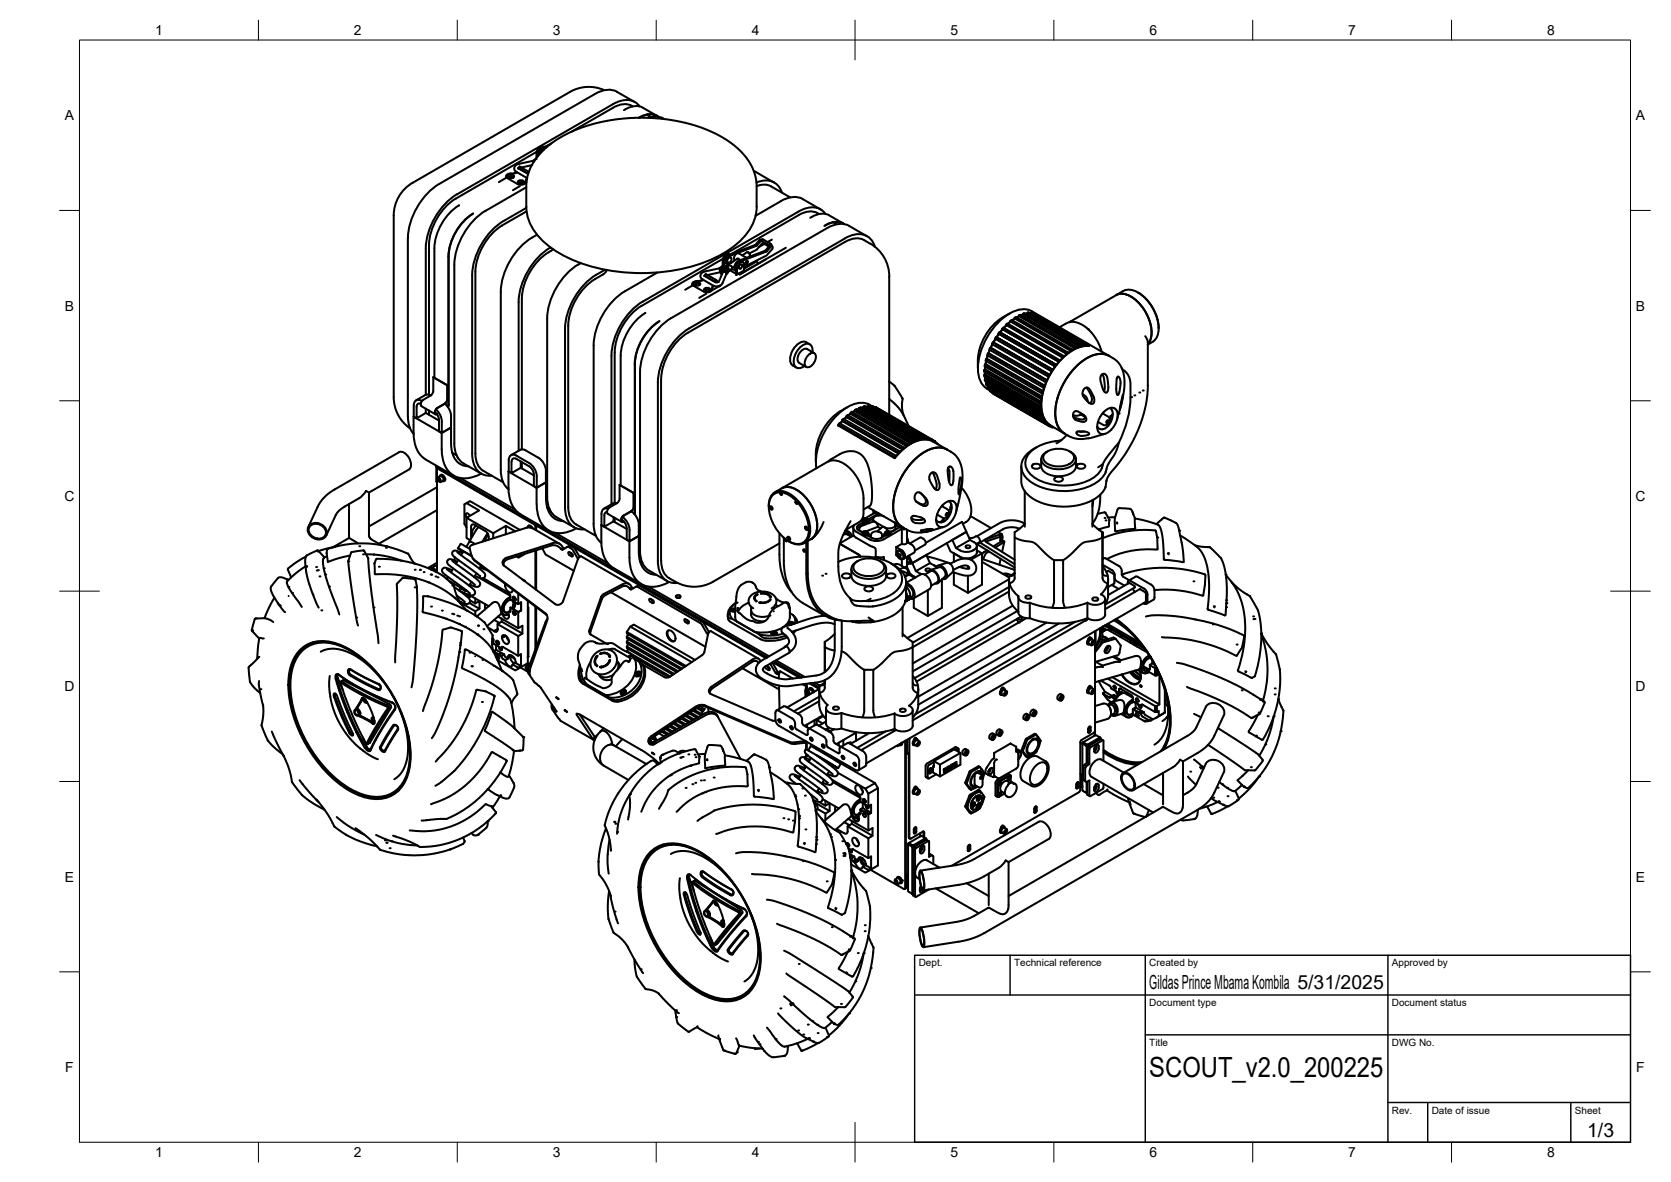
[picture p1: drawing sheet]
<svg xmlns="http://www.w3.org/2000/svg" width="420mm" height="297mm" viewBox="0 0 420 297" stroke-linecap="round" stroke-linejoin="round" font-family="sans-serif">
<defs><g id="words">
<text font-size="7" x="289" y="270.6">SCOUT_v2.0_200225</text>
<g font-size="4.9">
<text x="289" y="248.5">Gildas Prince Mbama Kombila 5/31/2025</text>
<text x="399.1" y="285.7">1/3</text>
</g>
<g font-size="3.5">
<text x="39" y="8.8">1</text>
<text x="89" y="8.8">2</text>
<text x="139" y="8.8">3</text>
<text x="189" y="8.8">4</text>
<text x="239" y="8.8">5</text>
<text x="289" y="8.8">6</text>
<text x="339" y="8.8">7</text>
<text x="389" y="8.8">8</text>
<text x="16.3" y="30.2">A</text>
<text x="411.3" y="30.2">A</text>
<text x="16.3" y="78">B</text>
<text x="411.3" y="78">B</text>
<text x="16.2" y="125.9">C</text>
<text x="411.2" y="125.9">C</text>
<text x="16.2" y="173.7">D</text>
<text x="411.2" y="173.7">D</text>
<text x="16.3" y="221.6">E</text>
<text x="411.3" y="221.6">E</text>
<text x="16.4" y="269.4">F</text>
<text x="411.4" y="269.4">F</text>
<text x="39" y="290.8">1</text>
<text x="89" y="290.8">2</text>
<text x="139" y="290.8">3</text>
<text x="189" y="290.8">4</text>
<text x="239" y="290.8">5</text>
<text x="289" y="290.8">6</text>
<text x="339" y="290.8">7</text>
<text x="389" y="290.8">8</text>
</g>
<g font-size="2.5">
<text x="231" y="242.9">Dept.</text>
<text x="255" y="242.9">Technical reference</text>
<text x="289" y="242.9">Created by</text>
<text x="350" y="242.9">Approved by</text>
<text x="289" y="252.8">Document type</text>
<text x="350" y="252.8">Document status</text>
<text x="289" y="262.9">Title</text>
<text x="350" y="262.9">DWG No.</text>
<text x="350" y="279.9">Rev.</text>
<text x="360" y="279.9">Date of issue</text>
<text x="396" y="279.9">Sheet</text>
</g>
</g></defs>
<!-- layer: Visible -->
<g fill="none" stroke="#000" stroke-width=".51">
<path d="M134.7 40l-.4 .2M134.9 38.2l-20.3 11.7a14.9 14.9 0 0 0-6.7 11.7v37.6M135.3 39.2a1.84 1.84 0 0 1 1.4-2.3 1.2 1.2 0 0 0-1.8 1.2v1.6M136.3 37.1a1.54 1.54 0 0 0-.8 1.9M136.7 37.3l-.7 .5-.3 .9M136.7 37.6l-.6 .7M137.4 37l-.7 .3M138.2 36.4l-1.9 .7M138.7 36l-1 .6M152 22.7a9.5 9.5 0 0 0-8.7 .4l-39.5 22.8a9.5 9.5 0 0 0-4.8 8.3v45.6a9.5 9.5 0 0 0 4.1 7.9M156.9 27.7a4.7 4.7 0 0 1 4.7-.6l3.5 2M158.9 26.6l.2 .1"/>
<path d="M158.9 26.6a4.6 4.6 0 0 0-4.8 .5l-10.3 5.9M159.6 25.7l-4.4-2.6a5.6 5.6 0 0 0-5.6 .5l-39.2 22.6M160.8 29.5l-.1 .1M160.8 29.6h-.1M160.8 26.7a4.5 4.5 0 0 0-5.8-1l-40.1 23.1M162.7 28.8l1 .6M162.9 29.6a4.5 4.5 0 0 1 4.1 .3M163 28.8l.1 .3M165.5 29.3a4 4 0 0 0-4.7 .2M165.6 29.3a4 4 0 0 0-4.8 .2M102.6 59.8v44.8M110.4 46.2a17.4 17.4 0 0 0-7.8 13.6"/>
<path d="M114.9 48.8a17.4 17.4 0 0 0-7.8 13.6v36.8M115.4 51.6a13.6 13.6 0 0 0-6.2 10.8v32.5M118.7 53.8a13.8 13.8 0 0 0-5.9 10.6M119 53.6a13.7 13.7 0 0 0-6.2 10.8M122.1 53a17.4 17.4 0 0 0-7.9 13.6v44.8a5.6 5.6 0 0 0 2.3 5.1l4.5 2.5M127.3 44.3v.3M127.3 44.7l-1.9 1.1M127.7 44.1a.82 .82 0 0 1 .9-.3 .82 .82 0 0 1 .6 .7 .82 .82 0 0 1-.8 .3 .82 .82 0 0 1-.7-.7zM128 44.7a.43 .43 0 0 1 .5-.5 .43 .43 0 0 1 .4 .5M128.4 43.6l-.9 .3a.51 .51 0 0 0-.2 .5 .51 .51 0 0 0 .3 .4l2.5 1.5a1.4 1.4 0 0 0 2.2-1.2M129.8 43.2l2.7 1.6M129.8 43.2l-.6 .4"/>
<path d="M130 43.3l-.3 .2-1.3 .1M130.3 45.6a.82 .82 0 0 1 .8-.4 .82 .82 0 0 1 .6 .7 .82 .82 0 0 1-.8 .3 .82 .82 0 0 1-.6-.6zM130.3 42.3h.1M130.3 42.2l2.5 1.5M130.3 42.3l2.5 1.4M130.5 42.4l-.2-.2 .3-.4 2.4 1.4M130.6 46.1a.43 .43 0 0 1 .4-.4 .43 .43 0 0 1 .4 .4M130.7 46.8l-1.7 1M132.3 52.2l-5.7 3.4a17.4 17.4 0 0 0-7.9 13.6v44.8a4.9 4.9 0 0 0 4.1 5.6l.8-.1M132.3 47.1l-10.2 5.9M132.4 45.8l-.2 .1M132.4 53.1l-6.1 3.5a14.9 14.9 0 0 0-6.8 11.7"/>
<path d="M132.5 45l-.2 .1v.3M133.7 41.5l-2.6 .6M134.1 40.6l-.1-.2-4.2 1.1-.5 .9 .2 .5 .3 .3M134.4 40.4l-.1-.2-.1 .5M135 59a17.3 17.3 0 0 0-9.1 14.3v44.8a5.8 5.8 0 0 0 2 4.9M189.6 43l5 2.9M190.2 45.9a4.4 4.4 0 0 1 6.4 2.5M190.3 46.8l1.3-.4a3.6 3.6 0 0 1 2.3 .4M190.3 51.9a12.8 12.8 0 0 1-5.6 9.9 38.7 38.7 0 0 1-23.4 6.8 38.7 38.7 0 0 1-23.4-6.8 12.8 12.8 0 0 1-5.6-9.9v-5.5l.6-3.1 .8-1.7 1.1-1.8 1.3-1.5 1.9-1.8 4.1-2.6 2.5-1.2 3.3-1.2 3.5-.9 3.3-.6 6.6-.4 6.6 .4 3.3 .6 3.5 .9 3.3 1.2 2.5 1.2 4 2.6 2 1.8 1.3 1.5 1.1 1.8 .8 1.7 .5 3.1v5.5M193.9 46.8l4.8 2.8M196.3 50.6l-6.3 3.6M196.3 50.6a5.6 5.6 0 0 1 5.6-.6l4.4 2.6"/>
<path d="M203.7 54.7a4.7 4.7 0 0 1 4.8-.6l3.5 2M205.6 53.6l.3 .2M205.6 53.6a4.6 4.6 0 0 0-4.8 .4l-17 9.9M207.6 53.7a4.5 4.5 0 0 0-5.9-1l-40.1 23.1M207.6 56.6l-.3 .2M207.6 56.6l-.1 .1M209.5 55.9l.9 .5M209.8 55.8l.2 .3M212.2 56.3a4.1 4.1 0 0 0-4.5 .3M212.3 56.3a4.1 4.1 0 0 0-4.7 .2M218 59.4l-4.5-2.6a5.6 5.6 0 0 0-5.5 .5l-39.2 22.6M112.8 64.4v37.3l-.2 .6"/>
<path d="M119.5 68.3v45.6M138 63.4a14.9 14.9 0 0 0-6.8 11.7v37.8M138.3 62.3a17.4 17.4 0 0 0-7.9 13.6v37.4M138.4 62.2l-.1 .1M139 62.6l-1.1 .8M146 66.1a17.2 17.2 0 0 0-8.4 14v44.7a5.6 5.6 0 0 0 2.3 5.1l4.5 2.6M149.9 69a17.4 17.4 0 0 0-7.8 13.7v44.8M152.1 67.8l-2.2 1.3M152.6 67.9l-.7 .9a15.2 15.2 0 0 0-9 13v46.5a4.4 4.4 0 0 0 1.9 3.5M157.1 73.2a17.4 17.4 0 0 0-7.8 13.6v44.8M161.6 75.8a17.4 17.4 0 0 0-7.8 13.6v37.3M162.2 78.7a13.7 13.7 0 0 0-6.1 10.7"/>
<path d="M162.3 78.7h-.1M165.2 68.5l-8.1 4.7M168.8 79.9a17.4 17.4 0 0 0-7.9 13.7v44.7a5.6 5.6 0 0 0 2.3 5.1M174.1 71.3v.4M174.1 71.8l-1.8 1M174.6 71.2a.82 .82 0 0 1 .8-.4 .82 .82 0 0 1 .6 .7 .82 .82 0 0 1-.8 .3 .82 .82 0 0 1-.6-.6zM174.9 71.7a.43 .43 0 0 1 .4-.4 .43 .43 0 0 1 .4 .4M176.7 70.2l-.6 .4M176.8 70.3l-.3 .3a3.2 3.2 0 0 0-2.2 .3 .51 .51 0 0 0-.2 .5 .51 .51 0 0 0 .3 .4l2.5 1.5a1.39 1.39 0 0 0 2.2-1.2M177.1 72.6a.82 .82 0 0 1 .8-.3 .82 .82 0 0 1 .6 .6 .82 .82 0 0 1-.8 .4 .82 .82 0 0 1-.6-.7zM177.1 69.3h.1M177.1 69.2l2.7 1.6"/>
<path d="M177.3 69.4l-.2-.2 .4-.3 2.6 1.5M177.4 73.1a.43 .43 0 0 1 .4-.4 .43 .43 0 0 1 .4 .4M177.6 73.8l-1.8 1.1M179.5 71.9l-.4 .2v.3M179.8 70.8l.3-.4 .3 .5M179.8 70.8l.1 .1M180.8 72l.3-.2-2.1 1.2M180.9 67.6l-.1-.2-4 1-.6 .6v.8l.4 .4 2.7 1.6 .7 .2 .8-.1 .9-.7 .9-2.4-.1-.4-.4-.2M181 68.4l.4 .4M181 68.4l-3.1 .7M181.1 68.1v.2M181.1 68.3l-.1 .1"/>
<path d="M181.1 68.3l.3 .5M181.1 67.2l.2 .2-.2 .7-.2-.5zM181.4 67.5l.3 .3M181.4 68.8h.1M181.5 68.9h.1M181.6 66.9l-.5 .3M181.7 66.9l.3-.1 .3 .1-1 .5M181.8 65.1l-20.5 11.8a14.9 14.9 0 0 0-6.7 11.6v37.9M182.1 66.8a2.85 2.85 0 0 1 .5-2.4l.4-.4h.5a1.2 1.2 0 0 0-1.8 1.1v1.8M182.1 68.2l-.4 .2-.9 2.4-.4 .2-.6-.1-2.7-1.6M182.1 68.2v-.4l-.3-.1-.1 .8M182.1 67.8l.3-.2a.51 .51 0 0 1 .8-.1l-.1 .8-.5 .6"/>
<path d="M182.6 68.5l.3-.6a.38 .38 0 0 1 .2 .4 .38 .38 0 0 1-.5 .3M182.8 68.6l-.2 .1M182.8 67.2l.3 .2M182.8 67.2h-.3l-.7 .5M183 67.7l.1 .3M183 67.7h-.4l-.3 .6M183.2 64.9l.5-.2 .2 .5-.2 .6-.6 .2a.51 .51 0 0 1-.1-.9zM183.2 68.1l.9-.7-.1-.4-.4-.3-.6 .2-1.3 .8v.6M183.5 64.3a1.43 1.43 0 0 0-.7 2h.5M183.7 64.7h.1M183.9 66h.1M183.9 67.6l1.1 .2"/>
<path d="M184.2 65.8l-.9 .5M184.7 67l-.7 .5M184.9 67.5l.1 .1M185 67.3l-.1 1.3-1.4-.7M185.7 63.7l2 1.1M185.8 63.6a1.15 1.15 0 0 0-1 1.8M186 65.4l-.3-.4h-.3l-4.1 2.5 .1 1.4M186 68.9v.1M186.2 67.5l.4-.5v-.4a.57 .57 0 0 0-.7 .2 .57 .57 0 0 0 .2 .8l.1-.1M186.6 64.2l1.2-.8a.76 .76 0 0 1 .7 1M186.8 65.9a1.19 1.19 0 0 0-1.8 1.1v.3M187.1 66.5v1.2"/>
<path d="M187.1 67.7l-.2 .4-1.7 1M187.1 66.5l-.1-.4a.97 .97 0 0 0-1.5 .7l-.2 2.1-.3 .2M187.5 66.2l.1 .1M187.6 65.8l.3-.2 .1 .2-.4 .5-.1-.2zM187.9 65.6h.1M188 63.4l.2 .1M188.2 63.5l.4 .4v.3M188.4 64.5h.1M188.5 64.5h-.2M190.2 65.5l.2 .1v.3M190.3 61.8l-6.8 2.6M190.4 65.6l-3.3 1.9"/>
<path d="M191.2 60.6l-.9 1.2-.4-.3M191.3 60.6l.3-.1 1.8 1.1M192.2 61.3l-1.4 .8M192.4 63l-6.8 2.6a1.39 1.39 0 0 0-.7 1.9M193.3 62l-1.5-.9-1.6 1.7-1.8 .9M193.4 61.6v.3l-1 1.1 .4 .2M193.7 61.2l-1.8-1-.5-.1-.5 .3-1 1.1-6.8 2.6a1.39 1.39 0 0 0-.7 2l.4 .2M193.7 61.2a.54 .54 0 0 1 .1 .9M193.8 62.1l-1 1.1-6.5 2.4M193.9 61.4l.3 .6M194.1 60.2l-1.1 .6M194.2 62l.1 .4-1.6 1.8-5.6 2.9"/>
<path d="M197.6 62.3l-11.6 6.6-.3-.1 .3 .2 6.6-3.9M220 62a4.3 4.3 0 0 0-6.5-2.6l-40.2 23.1M223.6 69.5v34.7M223.6 69.5a9.5 9.5 0 0 0-4.8-8.3 5 5 0 0 0-6.3-.4l-39.5 22.8a14.9 14.9 0 0 0-6.8 11.7M253.8 78.8a13.9 13.9 0 0 0-7.9 13.8M255.1 79.8l.1 .3 14.1 8.1v-.2M256.2 79.2v.3l14.2 8.1v-.2M256.3 79.4l-.7 .3 .7-.2M257.3 78.8v.2l14.1 8.2 .1-.3M257.3 79l-.5 .2 .5-.2M257.9 78.8h.5l-.5 .1M258.4 78.5l-.1 .3 14.2 8.2v-.3"/>
<path d="M259.3 78.7l14.2 8.2M259.3 78.7h-.3h.3M259.4 78.5l-.1 .2M259.5 78.2l19.4 11.3M259.5 78.2a5.6 5.6 0 0 0-5.7 .6 17.3 17.3 0 0 0-7.8 14.9 5.2 5.2 0 0 0 2.2 4M280.6 74.2a4.7 4.7 0 0 1 7.1 .5 10.5 10.5 0 0 1 3.4 9.5 3.8 3.8 0 0 1-2.5 2.4M280.6 74.2l-11.7 6.8M280.7 74.1a4.3 4.3 0 0 1 4.9 1.3 10.7 10.7 0 0 1 3.7 9.8l-.7 1.2M286.1 73.5a10.9 10.9 0 0 1 5.2 8.8M108.3 99.4l-1.1-.2-2.6 1.4M108.3 99.4l-1.9 1.1M108.3 99.4l.5-.5 .1-.6v-3.5l3.6 2v3.6"/>
<path d="M109 94.8l3.5 2v3.5l-.2 .7-.4 .4M109 94.8h-.1M112.5 96.8h.1M156.1 89.4v32.6M165.4 96.1v44.8M165.8 80.7a13.7 13.7 0 0 0-6.2 10.8l-.1 37.7 .2-.5-.1-37.3a13.8 13.8 0 0 1 6-10.5M166.2 95.3v45.6M173.3 82.5a17.4 17.4 0 0 0-7.9 13.6M200.9 91.2l1.8 1M203.4 89.1a1 1 0 0 1 1.3-.3 1 1 0 0 1 .4 1.3l-.4 1a1.63 1.63 0 0 1-2.1 1 2.4 2.4 0 0 1 .8-3zM203.6 86.5a2.16 2.16 0 0 0-3.3 .3 4.2 4.2 0 0 0-1.3 4.7l1.2 .9M204.3 88.5a1.58 1.58 0 0 0-.7-2 1.58 1.58 0 0 0-2 .4 4.7 4.7 0 0 0-1.8 5 1.57 1.57 0 0 0 2.5 .1"/>
<path d="M204.7 88.7l-1.8-1a2.21 2.21 0 0 0-2.4 2.3l.2 .9 .2 .3M223.6 95.8a7.5 7.5 0 0 1 2.8 3.5 1.73 1.73 0 0 1 .4 1.9l.1 1.8 .3 1.4M247.5 94.2l.1-.1 14.2 8.1-.2 .2zM247.5 94.2v.4l14.1 8.2v-.4M247.5 93l.2-.2 14.1 8.2-.2 .1zM247.5 93l-.1 .4 14.2 8.1v-.4M247.6 95.4v.4l14.2 8.1-.1-.3M247.6 93.5v.6v-.6M247.6 91.6l.2-.1 14.2 8.1-.2 .2zM247.6 91.6l-.1 .5 14.2 8.1 .1-.4M247.7 92.8v-.7v.7M247.7 94.7l.1 .5"/>
<path d="M247.7 94.8l.1 .4M247.8 95.2l14.1 8.2-.2 .2-14.1-8.2zM247.8 91.5l.2-.8-.2 .8M247.9 96.5l.1 .3 14.1 8.2-.1-.3M247.9 90.2l.2-.1 14.2 8.2-.2 .1zM247.9 90.2l-.1 .5 14.1 8.1 .2-.4M247.9 95.9l.1 .4v-.4M248 96.2l14.2 8.2-.2 .3-14.1-8.2zM248.2 97.7l.7 .4M248.3 97.4l.1 .3 14.2 8.1-.2-.2M248.3 89.3l-.2 .8zM248.4 88.8l.2-.1 14.1 8.2-.2 .1z"/>
<path d="M248.4 88.8l-.2 .5 14.1 8.1 .2-.4M248.4 97.1v-.1l.1 .2M248.5 97.1l14.1 8.2-.2 .3-14.1-8.2zM248.9 98.2l14.3 8.4-.2-.3M248.9 87.9l-.4 .9 .4-.9M248.9 87.4h.2l14.2 8.1-.2 .1zM248.9 87.4l-.2 .4 14.2 8.2 .2-.4M248.9 98v.2l14.1 8.1 .1-.2-.5-.3M249.5 86.5l-.4 .9 .4-.9M249.5 98.8l14.4 8.3-.2-.2M249.6 98.7l14.1 8.2 .1-.2-.5-.3M249.6 86l14.3 8.2z"/>
<path d="M249.6 86l-.2 .5 14.1 8.1 .3-.4M250.3 85.2l-.5 .8zM250.4 84.7l14.3 8.2zM250.4 84.7l-.3 .4 14.2 8.2 .3-.4M251 83.8l14.3 8.3-.1-.1M251.2 83.9l-.6 .8M251.3 83.5l14.3 8.2zM251.3 83.5l-.3 .3 14.2 8.2 .3-.4M252 82.6l14.2 8.3-.1-.1M252.1 82.7l-.6 .8M252.1 82.8l-.6 .7M253 81.6l14.2 8.3-.1-.2"/>
<path d="M253.1 81.7l-.7 .7M254 80.6l14.3 8.4-.1-.2M254.1 80.8l-.7 .5 .7-.5M255.2 80l-.7 .5M262.1 98.7l-.2 .1M262.2 98.7l-.2 .9M262.3 97.4h.3l-.3 .9M262.9 96h.2l-.4 .9M263.5 94.6h.2M263.7 94.6l-.4 .9M264.3 93.3h.2l-.5 .9M265.3 92.1l-.6 .8"/>
<path d="M266.2 90.9l-.6 .8M266.4 82.2l1.9-1.1 1.3-.2a8.7 8.7 0 0 1 6.7 5.6l.7 1.9M266.4 90.5l-.3 .3-14.1-8.2 .3-.3 14.3 8.3M267.2 89.9l-.6 .7M268.3 89l-.7 .6-14.3-8.3-.3 .3 14.1 8.1 .3-.2M269.3 88.2l-.7 .5-14.2-8.3-.4 .2 14.2 8.2 .3-.2M270.4 87.6l-.7 .4-14.2-8.3-.4 .1 14.2 8.2 .3-.2M271.5 87.2l-.8 .3v-.2l-14.1-8.2-.4 .1 14.2 8.2 .3-.1M271.8 86.9h-.3l-14.2-8.1 .3-.1 14.2 8.2v.2M272.2 99.1l.9 .7 .4 1.2M272.5 86.9l-.7 .2M272.5 97.8l.5-.4h.4l.7 .6 1 2.2v.8l-.3 .4-.5 .1-.4-.2-1.4-1.5-.3-1.2z"/>
<path d="M272.8 86.7h-.3l-14.1-8.2h.3l14.1 8.2v.2h.7M273.2 97.4l1 1.6 .3 1-.1 .9-.5 .4M273.5 82.6l.3 .3M273.5 86.6v.3M273.8 86.9a9.5 9.5 0 0 0-7.3 3.8 16.7 16.7 0 0 0-4.5 12.6 5 5 0 0 0 2.2 3.6M273.8 86.9h.1M273.8 86.7l-14.4-8.2 14.4 8.2v.2M273.8 82.9h.1M276.9 94.2l.4-.2h.4l.7 .8 .3 2.7-.2 .9-.3 .3-.7-.5-.5-1.4-.3-1.4zM277.1 94.1l.4 .7 .2 1.5 .1 1.3-.2 .7M278.9 89.5l1.5 .9 1 .9 .8 1.6 .5 1.9-.1 3.7-.7 3.2-1 3.7M278.9 89.5a6.3 6.3 0 0 0-6.8 1.3l-1.9 1.7-1.2 1.4-2.2 3.8-.9 2.2-.5 2.3-.1 2 .2 1.3a6.1 6.1 0 0 0 4.4 4.6l1.4 .2 2.6-.2 3.9-1.1"/>
<path d="M279 89.5a5.8 5.8 0 0 0-6 .7 17.2 17.2 0 0 0-7.5 15.1 4.9 4.9 0 0 0 2.3 3.7M281.1 94.6l.4 .3 .2 1-.2 2.4-.4 1-.3-.3-.1-.9 .1-2.7zM282.2 92.7l1.1 1.1 .8 1.4 .1 1.2v3.5M282.4 99.2l-.8 3.7zM284.2 99.9a26.1 26.1 0 0 1-2.9 11.4M288 84.5l.6 1.4v11.6l-.3 3.4-.6 2.8-1.5 4.2-1.4 3.1-2.9 4.6-3.1 3.8-.6 1.6M291.3 82.3v.2M102.6 104.6l.2 2.2 .5 1.3 .7 .9M104 104.7v4.1M104 108.8a7.4 7.4 0 0 0 3 6.6M104 104.7l7.1 4.1v4.1M104 104.7l.8 .4"/>
<path d="M104.8 102.3v2.8l2.3-1.3v-1.1M105.8 101.5a.72 .72 0 0 0-.8 0 .72 .72 0 0 0-.2 .8M106 100.7l.1 .1M106 100.7a1.2 1.2 0 0 0-1.4-.1 1.2 1.2 0 0 0-.6 1.3v2.8M106.4 100.5a1.02 1.02 0 0 0-.4 1.6l3.5 2M107 115.5l7.1 4.1M107.1 103.8l3.3 1.9M107.9 103.2v1M109.3 103.6v.1M109.4 103.7l.2 .4h.3M109.6 102.9l.8 .9 .6 1.6 .1 3.4 2.3-1.4a7.3 7.3 0 0 0-.4-4.5l-1.2-1.4-2.1 1.2a.67 .67 0 0 0 0 1.1l.6 1.3 .1 3.3 .7 .4 2.3-1.4a15.6 15.6 0 0 0 .6 7.1 4 4 0 0 0 3.8 2.7M109.7 117.2l83.1 48"/>
<path d="M109.7 117v4l.2 .1M110.2 117.7l-.2 .1M110.2 117.7h.2M110.4 117.8l24.1 13.8 .3 .4v1.3M110.6 119.7l.1-.2a.87 .87 0 0 1 1 .4 .87 .87 0 0 1-.2 1h-.2M110.8 119.3v.1M110.9 119.3a1.02 1.02 0 0 1 .8 1.6M111 119.6h.2M111.1 112.9a7.2 7.2 0 0 0 3.3 6.8 7.2 7.2 0 0 0 6.6-.7M111.1 119.7h.1M111.3 119.7l.3 .5-.1 .4M112.5 100.3l-.2 .6-.5 .5-1.8 1.1a.92 .92 0 0 0-.7 .7 .92 .92 0 0 0 .4 1l.2-.1"/>
<path d="M112.8 101.7l-.2 .6M113.7 113.8l1.1 .6M115.1 115l.1 .1M119.5 113.9a4.9 4.9 0 0 0 2 4.4l5 2.9M127.8 118.5a22.4 22.4 0 0 0 .4 6.9 6 6 0 0 0 2.7 3.8l7 4.1M127.9 118.5v-2.9a1.2 1.2 0 0 1 .6-1.2 1.2 1.2 0 0 1 1.4 .1l3.1 1.8 .9 .8 .9 1.5 .2 1.1M127.9 118.5l7 4.1v4M127.9 118.5l.7 .4M130.8 113.1l-2.3 1.3M130.8 113l.6-.1 .8 .3M130.9 116v1.6l-2.3 1.3v-2.9a.74 .74 0 0 1 .4-.8 .74 .74 0 0 1 .9 .1l3.1 1.9a2.72 2.72 0 0 1 1.3 2.1l-.1 2.9 .8 .4M130.9 117.5l3.3 2"/>
<path d="M131.2 116.1v1.6M132.2 113.2l3.1 1.8M135.3 115l.9 .7 .9 1.6 .2 1.1v2.8l-2.3 1.4v-2.9M208.3 116l3.1-2 1.9-.6a4.7 4.7 0 0 1 5.1 4.2l.8 4.1v3.9l-.3 1.4-1.8 1M210.8 106.7v.3M210.8 106.9l14.2 8.3M211.8 105.6v.2l14.1 8.2v-.2l-14.1-8.2 .3-.4 14.1 8.2-.3 .4M211.8 105.8l-.6 .6 .6-.6M212.8 104.8l-.5 .5M212.8 104.6v.2l14.1 8.2v-.3l-14.1-8.1 .3-.3 14.2 8.1-.4 .3M212.8 104.8l-.6 .5M213.1 102.3a13.9 13.9 0 0 0-8 13.8"/>
<path d="M213.8 104l-.5 .4M213.9 103.9l-.6 .5M213.9 103.7l-.1 .3 14.2 8.1v-.2l-14.1-8.2 .3-.2 14.1 8.1-.3 .3M214.9 103.3l-.5 .3M215 103l-.1 .3 14.1 8.2 .1-.3-14.1-8.2 .3-.2 14.1 8.2-.3 .2M216 102.7l-.4 .3 .4-.2M216.1 102.5l-.1 .3 14.1 8.1 .1-.2-14.1-8.2 .3-.1 14.1 8.1-.3 .2M217 102.4l-.3 .1M217.1 102.2l-.1 .2 14.2 8.2 .1-.3-14.2-8.1 .4-.1 14.1 8.1-.3 .1M218.1 102.2l-.3 .1h.2M218.2 102l-.2 .3 14.2 8.1 .1-.2-14.1-8.2h.3l14.1 8.1-.3 .1M218.7 101.8l.5 .3"/>
<path d="M218.7 101.7a6.3 6.3 0 0 0-6.7 1.3 17.5 17.5 0 0 0-6.8 13.8l.1 .9M219.1 102.1l-.1 .2M220 102.3l-.1 .1M223.6 100.3l1.7 1.5 1.3 1.6 1.9 3.6M224.9 114.9l.3-.4-14.1-8.2-.3 .4 14.1 8.2 .1 .2M225.9 114l-.6 .7-.1-.2M226.9 113l-.6 .6-.1-.2M227.3 112.4v.3M228 112.1l-.7 .6M228.3 111.6v.3M229.1 111.5l-.8 .4M229.4 111v.3"/>
<path d="M230.1 110.9l-.7 .4M230.5 110.5v.3l.7-.2M231.6 110.2l-.1 .3 .7-.1M232.6 110.2l.5 .3 .2-.3-14.2-8.1h.3l14.2 8.1h-.3M232.6 110.1l-.1 .3h.6M233.5 110.4l.5 .2 .2-.2-14.2-8.1 14.4 8.2-.2-.1M233.6 110.2l-.2 .3 .6 .1M234 119l.8-.3 .7 .6 .8 2.6-.1 .8-.4 .4h-.3l-.6-.3-1.1-2-.1-1zM234.3 110.7l.3 .2M234.3 110.8l.3 .1M234.4 118.7l.5 .7 .6 2.1v.9l-.3 .6M234.4 110.5l-.1 .3"/>
<path d="M234.7 111l3.4 2M234.7 110.9a6.5 6.5 0 0 0-7 1.5l-2.7 2.7M235 110.8l.2 .2-.8-.5 .6 .3-.2 .2M235.1 111.1l.5 .4M235.2 111l-.2 .2M235.6 111.4l.2 .2M238.2 113a5.8 5.8 0 0 0-6 .7 17.2 17.2 0 0 0-7.5 15.1 4.9 4.9 0 0 0 2.3 3.7M238.4 117.6l.3 1.1v2.5M238.5 117.4l.3-.2 .5 .3 .4 1v2.4l-.2 .8-.3 .2-.5-.5-.2-1-.2-2.4zM256.8 117.2v3.6a6.3 6.3 0 0 0 4.6 5.4l2.6 .8 3.2 .3 3.1-.2 2.6-.6 2.5-1.2 1.4-1.2 1.2-1.6 .2-1.9M259.5 116.9l.7-.3h.6l.6 .2 .2 .4-.4 .5-.9 .1-.8-.3zM261.6 101.5l.2-.1v.8"/>
<path d="M261.6 102.8l.2-.2 .1 .8M261.8 115.4v1.8a2.97 2.97 0 0 0 2.7 2.3 5.9 5.9 0 0 0 5.7-1.4l.4-.9-.1-1.8M261.8 103.9l.2-.2 .2 .7M261.9 100.1l-.2 .1M261.9 100.1l-.1 .9M262.1 105l.2-.3 .3 .6M262.6 105.8l.2-.2 .3 .5M262.9 113.8a5.4 5.4 0 0 1 7 .5 1.87 1.87 0 0 1-1.6 2.6 5.4 5.4 0 0 1-5.8-1.2 1.45 1.45 0 0 1 .4-1.9zM263.1 113.6a1.89 1.89 0 0 0-1.3 1.8 1.89 1.89 0 0 0 1.3 1.8 6.2 6.2 0 0 0 7.1-.9 1.84 1.84 0 0 0-.9-2.7M263.2 106.6l.1-.3 .5 .4M263.4 113.4l-.3 .2M263.9 107.1l.6 .3v-.3"/>
<path d="M264 106.8l.1 .1M264 106.8l-.1 .3M264.1 106.9l3.6 2.1M264.8 107.3l-.1 .2-.2-.1M266.9 110.6l-1.2 .2a11.8 11.8 0 0 0-6.9 3.2 3.7 3.7 0 0 0 .7 5.5 14.4 14.4 0 0 0 16 .2l1.2-1.3 .6-1.9 1-1.5 3-3.7M268.3 109.3l-1.4 1.3-1.2 .8M268.9 113.4l.4 .2M270 103.6l.5-.3 .4 .1 1.4 .7 .8 .9-.1 .8-.9 .2-1.8-.6-.5-1zM270.7 108.6l.4-.2h1.3l1.2 .3a.4 .4 0 0 1 .1 .6 .4 .4 0 0 1-.5 .1l-1.7 .1-.7-.4zM270.8 116.9l.6-.3h.7l.5 .2 .3 .5-.4 .4-1 .1-.7-.3-.1-.3zM271.4 108.4h1.1M271.6 104.1l1.2 .7"/>
<path d="M271.8 104.2l-1 .3-1-.2M272.8 104.6v.5l-.7 .3-1.5-.3-.7-.4M277.2 103.9l1.6 1 .2 .4-.1 .8-.6 .7-.6 .1-1.6-.9M277.3 116.6l-1.2 .8M277.5 103.6l1.3-1 1.1-.1 .9 .6 .2 1.3-.3 1.6-.9 1.6-1.4 1.2-1.3 .3-.9-.6-.3-.7v-.8l.5-1.9zM278.3 105.8l.3-.2 .1 .2-.4 .5-.1-.2zM279.1 102.6l.6 .7v1.7l-.6 1.4-1.3 1.3a1.42 1.42 0 0 1-1.9-.5M279.2 104.5h.1M279.3 104.5l-.1 1.1M279.3 105.4l-.7 1.1M279.8 104l-.2 .4-.3 .1M281.3 111.3l-.7 2.2-1.9 3-.6 1.7a5.8 5.8 0 0 1-3.9 3.9 16.6 16.6 0 0 1-15-1 4.4 4.4 0 0 1-.2-7.7l1.6-1"/>
<path d="M76.9 139.9l-2.9 1.7-1.5 1.3-.1 .2M77.2 139.6l-.4 .8-.1 .9 .5 3.6 1.2 3.8 1.7 4M77.7 132.1a2.65 2.65 0 0 1 3-.4 2.65 2.65 0 0 1 1.4 2.7 2.5 2.5 0 0 1-4.2 .1 1.9 1.9 0 0 1-.2-2.4zM77.9 132.3a2.39 2.39 0 0 1 2.7-.4 2.39 2.39 0 0 1 1.3 2.4 2.34 2.34 0 0 1-2.6 1 2.34 2.34 0 0 1-1.7-2.1zM79.7 138.3l.3 .1M79.8 138.3l-2.6 1.3M80 138.4l1.6 1.6M82.1 139l.4 2.2 2.8-1 2.7-.6M82.1 139h.1M82.3 139.8l-.7 .2M82.4 138l5-1.2 2.7-.2h2.6l4.4 .7 5 1.6M82.4 137.9l-.3 1.1"/>
<path d="M83.9 137.5l-3.8 1M87.8 126.7v8.5M87.8 135.2l2.2 1.4M87.8 135.2l-4.1 2.3M88.3 138.9l-.7 2.1v.9l1 7.8 1.4 7.5M91.3 138.4l.3 .1M91.4 138.3l-2.9 .4-.2 .2M91.5 138.4l1.1 1.9M92 123.4l.8 .4M92 139.3l4.5 .4 4.4 1.2M92 123.4l-1.3 1.6-4.5 2.6-1.1 .9-.6 .8-2.5 5.3M92.8 123.8v10.9l.4 .8 2.7 1.5"/>
<path d="M92.8 123.8l10-5.8a2.21 2.21 0 0 0 0-2.9 2.21 2.21 0 0 0-2.5-1.5l-16.3 9.5-1.5 1-1.5 1.5-.9 1.2-2.6 5.6M102.1 138.9l.5 .2M102.6 139.1h.1M102.6 139.1l1.6 2.5M109.9 122.4l-17.1 9.9M109.9 128.2l-14.6 8.4M110.1 120l.6-.4a.8 .8 0 0 1 .7 1.2l-.6 .4-.3-.1-.3-.4zM110.3 120.3h.2l.2 .5-.4-.2zM110.5 120.3l-.2 .3M110.5 120.4l.2 .3-.2 .1M111.7 120.9h-.1M111.9 120.2v.5"/>
<path d="M111.9 120.6h.1M115 138.7l6 4.6 1 1.1-.1 .6-.5 .3-2-.6M115.2 137.8l.6-1.1 2.3 1.2M115.8 120.2l13.7 7.8M115.9 139.5l.6-.9-1.3-.8 3.4 1.9M116.1 138.4l-.6 .3M116.2 139l-1.9-.6-.4 .2-.2 .6 .6 .8 6.4 4.9M116.5 138.6l2.1 1.2M117.3 130.1v5.1l.9 .5M117.3 126.4l-.5 .3v4.9l.5 1M118.1 129.6l-.1-.3a.54 .54 0 0 0-.8-.2l-.1 .4 .3 .6M118.2 136h-.1l.2 .1"/>
<path d="M118.4 136.1l-.3-.1-.9 1.4M118.4 136.1l1 .6M118.6 139.8l.6 .8 17.8 13.4a1.71 1.71 0 0 1 .5 2.1l-4.2 11.8-.2 1.2 .2 .5M119.3 131.9l3 1.7 .5 1 .1 1M119.4 131.9l-.4-.1-.5 .2-.1 3.3M119.7 132.1a2.56 2.56 0 0 0-.9 2.7M120.3 132.4l-2.2 3.6M122.2 134.7l-.9 1.4M122.6 134.1l-.4 .6M122.8 134.3l-.8 1.6M124 134v1.3M127.2 132.2l-3.2 1.8-6.7-3.9 3.2-1.8-3.2-1.9 .9-.5 12.5 7.3"/>
<path d="M127.2 132.2l2.4 1.3M127.2 132.2v2.1M130.9 139.8l-.5 .3-.5-.3M131.8 139.2l-.9 .6v-.3M132.7 132.5l.4-.4 .7 .6M132.9 132.1v.1M133 132.1l.4 .1 .5 .5M133.1 132.4h.1M133.1 132.4h.2M133.3 132.4l.2 .2M133.3 132.6l-.3-.2-.5 .2M134.6 132.4v.7"/>
<path d="M134.6 138.3v9.8M134.6 132.3l-.3-.6-24.2-13.9-.2 .3v25.7M134.8 132.4l.2-.2h.2l57.4 33.2M134.8 138.3v9.9M134.9 132.2l.4-.1 57.4 33.2M134.9 122.6l2.4-1.4a15.6 15.6 0 0 0 .5 7.1 4 4 0 0 0 3.9 2.7M135 126.6a7.2 7.2 0 0 0 3.3 6.9 7.3 7.3 0 0 0 6.6-.7M136.3 137.8l.9 1.5 7.1 4.1M137.6 127.6l.6 .3M138.3 128.2l-.1 .2 .3 .2M138.5 136.7l-11.1 3.5a1.17 1.17 0 0 0-.7 1.9M138.7 137l-11.1 3.5-.8 .7-.2 .9"/>
<path d="M139.7 133.9l13.1 7.6M140.7 136.7l-6.7-3.9-1.3-.2-14.2 4.4-.4 .7 .5 2.1M141.6 137.7a2.14 2.14 0 0 0-3.1-1l.2 .3 1.4 .2 .9 .8M142.1 127.4a4.9 4.9 0 0 0 4 5.6h.9M142.5 137.5l-1.1 .7-.4-.2 .6-.3 .3 .2M142.6 137.5l.4-.1 .5 .4M143.1 137.2l-.6 .3M143.1 137.2h.6M143.2 138.8l.5 .3M143.2 138.8l-.3 .1a1.06 1.06 0 0 0 .8 .9M143.5 138.9l.2 .3M143.5 137.8l.7 .6"/>
<path d="M143.7 137.3l1 .8M143.7 139.2l.3 .1M143.7 139.1l.4 .5-.4 .2M144.2 138.4l1.1 2M144.7 138.1l1 1.8M144.8 131.8l5 2.9M149.3 131.6a5.8 5.8 0 0 0 1.9 4.8M151.2 132a22.4 22.4 0 0 0 .4 6.9 6 6 0 0 0 2.6 3.8l7.1 4.1M151.2 131.9l7.1 4.1a18 18 0 0 0 .6 8 5.4 5.4 0 0 0 6.9 3.2l2.5-.9M151.2 132l.8 .4M152 129.5v2.9l2.3-1.4v-1M152.6 128.6l.2 .5 3.5 2.1"/>
<path d="M152.6 128.6a.74 .74 0 0 0-.6 .9M152.9 127.9a1.16 1.16 0 0 0-1.2 .1 1.16 1.16 0 0 0-.5 1.1v2.9M154.3 131l3.3 1.9M154.6 130.1v1.1M155.1 126.5l-.8-.1-2.5 1.5M155.8 121.9l3.5 2v3.5M156.2 130.6v.2M156.2 130.6h.1a2.72 2.72 0 0 1 1.3 2.2v2.8l.7 .4 2.3-1.3a15.6 15.6 0 0 0 .6 7.1 4 4 0 0 0 3.8 2.6M156.2 130.7l.2 .4 .4-.1-.4 .2zM156.5 129.9l.8 .7 .6 1 .4 1.6M158.7 128.5l-2.1 1.3-.4 .8M158.7 128.5l1.2 1.2 .5 1.1 .2 1"/>
<path d="M159.3 127.4v-3.5l-3.5-2v3.4l-.2 .7-.4 .4-2.2 1.3-.4 .9M159.3 127.4l-.2 .6-.4 .5M159.3 123.9h.1M159.4 127.4l-.2 .6-.5 .5M160.6 131.9v2.8l-2.3 1.3v-2.8M193.3 127.3a3.2 3.2 0 0 1 3.6-3.9 10.4 10.4 0 0 1 6.6 7.8 4.8 4.8 0 0 1-1.3 5.3 3.9 3.9 0 0 1-3.9-.5M193.6 127.3l.5 .1 .1 .6-.5-.1zM194.3 124.4a3.2 3.2 0 0 1 4 0 10.8 10.8 0 0 1 5 9.6 2.83 2.83 0 0 1-4.1 2.4 10.6 10.6 0 0 1-5.8-10l.2-.8zM194.8 123.7l13.5-7.7 1.6-.3 1.9 .6 1.9 1.4 1.9 2.5 1.1 2.6 .4 2.3v3.9l-.3 1.4-.6 .7-3.3 1.9-.4 .4M196 134v5.4a13.5 13.5 0 0 0 3 9.4M196 136.6l-16.7 9.6M196.2 123.8l.3 .1 .1 .5-.3-.1z"/>
<path d="M196.6 122.7a4.2 4.2 0 0 1 4.5 .9 11.2 11.2 0 0 1 4.3 9.4 3.3 3.3 0 0 1-1.4 2.5M197.1 135.1a37.8 37.8 0 0 0 .4 9.7 9.8 9.8 0 0 0 4.4 6.8M197.4 135.4l.1 .5 .3 .2 .1-.4M198 134.9l.5 .2 .1 .6-.4-.1zM200 126l.4 .1 .1 .5-.4-.1zM202 138.1l.4 .1v.4h-.3zM202.4 132.4l.5 .1 .1 .6-.4-.1zM202.7 136.2v8M203.1 136v8a11.5 11.5 0 0 0 4.7 10.4M204 135.5l-1.8 1M207.1 131.2l-1.5 2.7-1.6 1.6M211.2 136.7l4.7 2.7 .4 .5"/>
<path d="M212.2 134.1a1.13 1.13 0 0 1 1.6 .6M212.4 133.6a1.32 1.32 0 0 1 1.8 1.2M212.7 133.2l.8 .5M213.1 134.4l.9 .5M213.1 134.3l-.4-.1-.6 .2M213.9 131l-1.9 3.5-.9 2.3-.3 2.1v3.4a10.2 10.2 0 0 0 2.9 8M214.5 132.6v2M214.8 134.7l-.2-.1-3.4 1.9M214.8 134.7l.5 .4M214.9 131.9a1.03 1.03 0 0 0 .4 1.7M215.3 135.1l4.1 2.3M215.3 133.6l3.3 2"/>
<path d="M215.9 133.3l1 .5M215.9 131.9a.71 .71 0 0 0-.5 .7 .71 .71 0 0 0 .5 .7M215.9 132.4l-.4 .4M216 133.1h.1M216 133.1a.86 .86 0 0 0 1 .6M216.4 130.9l.5-.3v.4a.82 .82 0 0 0 1.4 0M216.9 133.9v.3a.82 .82 0 0 0 1.4 0M217 131.3l-1.1 .6M217 131.3v.5M217 131.8l-1.1 .6M217 131.8l.3 .1M217.1 133.6l.5-.1a.55 .55 0 0 1 .7 .5l-.7 .3a.55 .55 0 0 1-.7-.5z"/>
<path d="M217.1 130.3l.5-.1a.55 .55 0 0 1 .7 .5l-.7 .3a.55 .55 0 0 1-.7-.5zM217.2 133.7l.1 .1M217.2 130.5l.1 .1M217.2 130.6l.2-.2 .1 .2M217.4 133.7v.1h-.2M217.4 133.7l-.2 .1M217.4 130.6h-.2M217.4 133.7l.1 .1M217.4 133.6v.1M217.5 133.8h.1M217.5 130.5v.1M217.5 133.8v.2"/>
<path d="M217.5 130.6v.1M217.5 133.7v.3M217.5 130.4v.3M217.5 133.6v.1M217.5 130.4l-.1 .1M217.5 133.6v.4M217.5 130.3v.4M217.5 133.6h.2M217.5 130.3h.2M217.5 134h.2M217.5 133.6h.1M217.5 130.3v.1"/>
<path d="M217.7 133.6l-.1 .4 .1-.3M217.7 130.3l-.1 .4 .1-.3M217.7 133.6h.1M217.7 130.3v.1M217.7 133.8v.2M217.7 130.6l-.2 .1M217.7 133.6v.1M217.7 130.4h.1M217.7 133.6l.2 .1-.1 .1M217.7 133.7v.1M217.7 130.4v.2M217.7 133.8h.1"/>
<path d="M217.7 130.5v.1M217.7 130.4v.1M217.8 133.8h-.1M217.8 130.5l-.1 .1M217.8 130.4l.1 .1M217.9 133.7v.1M217.9 130.5v.1M217.9 130.5h-.1M218.2 127.4l8.7 5.1M218.3 130.6v.4M218.3 133.9v.3M218.3 133.9l.1 .2-.2 .5 1 .6"/>
<path d="M218.3 130.7l.2 .3-.3 .3-.6 .2-.6-.2M218.4 134.2v.5M218.6 135.5a3.9 3.9 0 0 0 3.6 0M219.3 135.2l1.3 .2 .9-.2M219.4 137.4l.5 .2 .3 .4v1.9l2 .1M219.5 130.5v.6M219.5 130.3l-1.1 .7 .1 .5M219.6 128.6v.4M219.7 128.4l.2 .5-2.3 1.3M220.2 139.9l-.3 .2M220.4 128.7l-.7-.4 .2 .6h.9M220.7 132.4h.1"/>
<path d="M220.8 132.4l-.2-.7-.6-.5 2.3 1.3h-.5l-1.2 1M221 129.5l-.1-.5-2.7 1.6M221.4 132.8l-.7-.4-2.9 1.1M221.8 135.1v-.8l-.2-.4-1.3-.4-1.1 .5-.2 1.1M222.2 139.9v.8M222.2 129.8l-.9-.3a1.34 1.34 0 0 0-1.7 1.1l.4 .5-.4-.1-3.1 1.2-.4 .4-.1 .5M222.4 134.4l-.6 .5M222.4 134.2v.5M222.7 133.6l.5-.1a.55 .55 0 0 1 .7 .5l-.7 .3a.55 .55 0 0 1-.7-.5zM222.9 133.7h.1M223 133.8h.1M223.1 133.8h-.2"/>
<path d="M223.1 133.7v.1M223.1 133.6l-.2 .1M223.1 133.8h.1M223.1 133.8v.2M223.1 133.6l.1 .4-.1-.3M223.1 133.6h.2M223.1 134h.2M223.1 133.6v.1M223.3 133.6v.4v-.3M223.3 133.8v.2M223.3 133.6l.1 .1M223.4 133.7l-.1 .1"/>
<path d="M223.4 133.8h-.1M223.4 133.6l.2 .1-.2 .1M223.4 133.7v.1M223.4 133.8h.1M223.6 133.7l-.1 .1M223.9 133.9v.3M223.9 134.2a.75 .75 0 0 1-.8 .4 .75 .75 0 0 1-.6-.7l-.1 .5 .2 .2-1 .6M224.8 131.2a.8 .8 0 0 1 .3 1 .8 .8 0 0 1-.9 .5l-.9 .1-.9-.3 .6 .5 .2 .5M225.1 131.9l.1 .7a1.27 1.27 0 0 1-1.5 1M225.1 132l1 .5M225.3 137.5a2.95 2.95 0 0 1 2.3 2 .63 .63 0 0 1-.5 .9M225.3 137.5v2l.3 .2"/>
<path d="M225.6 139.5a.79 .79 0 0 1 .2-1.1 1.48 1.48 0 0 1 1.2 2.1 1.12 1.12 0 0 1-1.4-1M225.7 138.5a1.11 1.11 0 0 1 1.8 .9v.7l-.2 .2M225.7 139.1h.2M225.7 139.7l.1 .2M225.7 139.1l.3 .3M225.8 139.1l.1 .3M225.8 139.6l.5-.2-.6 .3M225.8 139.4l.1 .1M225.8 139.6l-.1 .1M225.9 139.5l-.1 .1M226 139.9l.4-.4-.6 .4M226 139.4h-.2"/>
<path d="M226 139.4h.1M226 139.9h.1M226 139.8l-.2 .1M226.1 139.4l-.3 .1M226.1 139.9l.3 .3M226.2 139.7l.1 .1M226.2 139.7l-.2 .2M226.3 139.8l-.2 .1M226.3 139.8l.2 .3-.2 .1M226.3 139.3l.1 .2-.2 .3M226.3 139.3l-.3 .1M226.6 132.3l.2 .6h.9"/>
<path d="M226.8 132.9l-4.6 2.7M226.8 132.9v3.8M226.8 136.7l-1.5 .8M226.8 132.9h.9M226.9 132.5l1.5 .8 1.4 .5h1.6l1.3-.1M227.3 132.7l-.7-.4-2.7 1.5M228 134.9l.4 1.5M228 139.9v2.3l-.6 .4M228 133.1v3.4l-.7 .3-.5-.1M228 136.2l1.2 .6M228.5 139.6l.9 1.9M228.7 136.6l2.8-1.6 1 .7 .3 .8-.2 .4-2.6 1.5"/>
<path d="M229.2 130.1l1 .5h1.5l.5-.2M229.2 136.8a1.5 1.5 0 0 1 .6 2.1M229.2 129.9l.8-.2 2.1 .6a.67 .67 0 0 1 .4 .9 .67 .67 0 0 1-.9 .3h-1.3l-.7-.3-.4-.6zM229.8 138.9l-2.5 1.5M230.3 124l.5-.3h.4l1.3 1.2 .8 1.2-.2 .9-.9 .1-2-1.2-.2-.9zM231.4 123.9l1.2 1.4 .2 .5-.1 .7-.3 .2-.5 .1-1.6-.9M232.1 130.5h-.1M232.8 136.4l9.1-5.2 1.1 2.5-13.6 7.8M233.1 139.8l5.3 1.6M233.1 133v.5M233.2 139.3l-.3 .2M234.4 133v.2"/>
<path d="M234.4 133.2l.2-.1-.8-.2-2.3 .5 .6 .2 1-.1M234.4 133.2l-1.3 .3M236.8 127.2l1.7 1.1 .1 .7-.2 .6-.4 .4-.7 .2-1.7-.9M237 127l1.3-1 1.2-.1 .8 .7 .2 1.4-.4 1.5-1 1.7-1.3 1-1.1 .3-.6-.2-.5-.5-.2-1.2 .4-1.8zM237 130.9l.3-.4-.6 .5-.5 .2M237.1 130.6h-.1M237.3 132.4l-4.7 1.3M237.9 129.1l.3-.2 .1 .2-.4 .6-.1-.2zM238.1 136.5l.9 2.1 2.4 1.4 1.6 .3 1.6-.3M238.5 125.9l.3 .2a3.7 3.7 0 0 1-.9 4.6l-.6 .3a1.44 1.44 0 0 1-1.9-.3M239.2 126.8l-.3 1.4 .4-.7M240.4 128.6l1.5-6.7 .1-3.5-.3-1.4-.7-1.7-.9-1.1-1.3-.8a5.9 5.9 0 0 0-7 .6l-1.6 1.3-1.4 1.5-2.4 3.6-.8 1.8-.7 2.5-.3 3.3a5.3 5.3 0 0 0 2.3 4.5"/>
<path d="M241.4 120l.2 .3 .1 1.6-.6 2.3-.1-1.8zM241.8 122.6l1.7 2.5 .6 1.8 .1 1.1-.1 1.4-.2 .7-.5 .7-1.3 .8M242.9 137.1a.68 .68 0 0 1 1.1 .4 .68 .68 0 0 1-.7 .3 .68 .68 0 0 1-.5-.5zM243.7 135.1l.5 .1 .6-.1a.88 .88 0 0 1 1-.3 .88 .88 0 0 1 .6 .9v.2M243.8 135.2h.3M243.9 135.7l-.9-2-3.5 2 .9 2M244 129.7l5.2 3M244.6 138.3l-1.6 .4a4.3 4.3 0 0 1-2.6-1l3.5-2 1.1 .6a1.07 1.07 0 0 1 .6 1.1 1.07 1.07 0 0 1-1 .9M245 139.8l-.4 .2M245.6 136.7l9.5 5.9M245.6 138.3l1.3 .8v7.8l-3.5 2.1M245.6 137.2v1.6"/>
<path d="M245.6 138.8l-.1 .5-.5 .4M246.2 136.3l-.8 .4M246.4 136l-.2 .5h-.3M246.4 136.3l8.7 5.5M246.9 139.1l-2.8 1.6M247.6 135.7l.6 .6 6.9 4.4M247.8 135.6l3.9-1.4-.2 .7-3.6 1.2M248.1 138.9l-.8 1.6M248.2 138.3l-.8 .5-.5 .6M248.6 138.6l-.5 .3M251 133.7l.9 .5M251.5 135.6v.3l1 .2-.8-.2"/>
<path d="M251.7 134.2l.2 .1-.4 .6M251.7 136.1l-2 1.2M251.8 136l.7 .1-.5 2.6M251.9 134.3l.2 .7-.6 .2v-.3M252 135.7l-.1 .3M252.1 135l-.1 .7-.5-.1v-.4M252.5 136.2l-2.3 1.4M255.1 135.1l1.4 .6 2.8 .5 1 .4 3.2 3.1 1.5 1.1v10.2l-.5 1.7M256.3 132.9l-1.7-.4-1.9 .3-6.5 3.7M257.7 131.7l-2.6 2v11.6M257.7 131.6l-1.3-.6-1.1-.2-2.6 .1-1.4 .6-5.7 3.3M257.7 123.4v9"/>
<path d="M265.2 120.1l.5-.3h.8l.6 .3 .2 .3-.5 .6h-1l-.6-.3zM274.7 131.7l2.5 2M274.7 125.7v6.7M274.9 125.6l-.2 1.7M276 129.1l.8-.2a.95 .95 0 0 1 1.2 0l1 1.7M276.6 124.3l-.1 2.6-.3 1.7-.7 1.6-.8 1.4M277.2 135.3a26.5 26.5 0 0 1 13.4-1.9l.4 1.7 .1 2.8M277.2 135.1v-1.4v10.2a.87 .87 0 0 0 1.3 .8M279 130.6v.1M279 130.7l-.2 1.6-2.6 .8M280.4 129.9l-1.8 .2M280.8 131.4l-.1 .1"/>
<path d="M280.9 131.3l-.1 .1 .2 .2M284.8 128.7l-.6-.8a4.9 4.9 0 0 0-3.1 0l-.8 2.4 .1 3.2 5-.6v-2.6M284.8 128.7l.6 1.6M284.8 128.8h.1M285.4 130.3l4.4 1.1 1.3 .4 .4 .4 .7 2 .3 2.7 .1 3.7 .3 .1M290.7 131.7l2.1-1.6 3 1.4 .3 .5 .4 1.4M291.1 137.9l-.2 .2-2.5-.1-3.9 .4-3.3 .8-2.9 1.3M293.6 139.1h.1M293.9 139l-.2 .1 .2 .2M295.7 131.4h.1M296.5 133.4l.8 4 .3 3.8-4.7-.5M296.7 134.6l4.7 3.2 .8 1 .7 1.5 .6 2 .5 3.5v3.3l-.3 4 4.3 1.6 .2-.2 .3-4.7-.1-3.8-.5-3.4-.9-2.3"/>
<path d="M300.4 137l1.6 .4 2.3 .1M304.3 137.6l2.7 2.7M68.7 156.3l-.8-.5-1.2-.5-2.6 .2-.8 2.9 1.9 2.1M68.9 150h.1M69 150.2l-1.2 2.2-1.3 2.9M69.8 151.5l1.9 2.3M72.4 143.1l.8 2M72.5 145.8l-1.7-.7-.9 .2a5.8 5.8 0 0 0-1.8 2.6l.5 1.7 1.6 2.5M72.6 149.8h.1M76.8 142.3a13.4 13.4 0 0 0-4.7 4.1l.7 1.6 3.1 4.5M77.8 146.8h.1M78.6 149.1h.1"/>
<path d="M78.8 149.5h.1M81.6 140l-.4 .8 .4 2.8 1 3.5 2.7 7.3M92.6 140.3l.6 6.7 2 14.6M92.6 140.3h.1M94.5 140.6l-.4 1 .2 2.7h3.2l3.5 .3 3.7 .7 3.5 1.2 2.8 1.4 2 1.3 2 1.6 2.3 2.6M94.5 140.6l.3-.2 3.6 .2 5.5 .9 3.9 1.3 3.7 2M104.4 145.6l-3.1-.4-1.5 1.6 .1 8.3-.5 11.4M104.4 145.6h-.1M104.4 145.6l.1 .2M104.5 145.7l.3 1.6M104.8 147.4l.1 5.5-.2 6-.6 9.6-.6 4.2M104.8 147.3v.1"/>
<path d="M106.3 153.7l.1 .2 3.6 .9 4.4 1.5 3.2 1.6 2.6 1.7 2.2 1.8 1.5 2 2.3 5.1M106.3 153.7l.1-3.9a23.3 23.3 0 0 1 7.2 1.9l4.5 2.1 3.7 2.6M107.8 142.8l.1-.3 .6 .4-.2 .2M108.5 143.1v-.1l1 .6M108.5 142.8l.1-.1-.1 .3zM109.5 143.6h.1M109.7 143.3l.2 .3h-.4zM109.9 142l-1.3 .7 1.1 .6 .2-.1M109.9 141.4l-2 1.1M111.5 144.8h.1M111.5 144.8l1 .8a3.7 3.7 0 0 1 1.8 2.4l.8 2.2 1.1 1.9M112.2 145.4l.2 .1"/>
<path d="M112.4 143l6 4.5 .9 .9 .2 .6-.4 .5-.7 .1-2.9-1.1M112.7 145l-.3 .5M112.9 146l4.3 2.5-1.4-.7M113.1 146.2l.5 .3M113.6 146.5v.1M113.7 143.3l-1.9-.7-.5 .3-.2 .6 .7 .8 6.4 4.9M113.7 140.9l6 4.5 .8 .7 .2 .5-.1 .5-.6 .4-1.9-.6M114 142.9l-.6 .9M114.2 147.5l3.2 2.4 .6 .6 .2 .5-.2 .5-.5 .3-1.9-.6M114.3 140v.9M114.8 149.7l2.1 1.6M115 141.2l-2-.7-.5 .3-.1 .5 .8 1 6.2 4.7"/>
<path d="M115.2 140.7l-.5 1M115.8 151.4l3.7 2.2 1.1-.6M115.8 147.8l-.4 .6M116 158.7l.1-.1-2.7-.9-2.1 .6-.5 4.5-1.1 5.5-1.3 4.5-2.1 5.9M116.1 158.6l-.3 3.3-.8 4.8-1.5 6.5-2.5 7.3-1.4 3.4-1 1.6M117.3 148.4l-.1 .2M117.8 149.4l-.5 .4M117.9 149.5l5 2.8M118 151.5l2.6 1.5v-2l-1.1 .6M118.4 149.7l-.4 .4-.6-.3 .8 .2M118.5 146.2l-.5 1M118.9 140.3l.6 .7 17.8 13.4"/>
<path d="M119.5 150.4v1.2l-1.3-.7M119.5 153.6v1.1M119.8 144.1l-.6 .9M120.1 159.5h.1M120.5 145.2l7.8 4.5M120.6 159.8h.1M120.7 142.6l1.8 .7M120.9 142.1l-.4 .8M121.5 145.3l6.5 3.8a1.69 1.69 0 0 1 .3 1.6l2 1.1 .7-.4v2v-2M121.8 156.4l.1 .1M121.9 156.5l1.5 2.3a1.61 1.61 0 0 1 .3 1.9l.1 1.6 .4 1.6M121.9 151.8v1.4"/>
<path d="M122.6 157.7l1.6 .9 .9-.5M124.2 158.6h.1M124.2 155.8l1.4 .8M124.3 158.6l.6 .1M125 158.5l-.3-.1 .3 .2M125.1 156.8l5.2 3M125.1 158.1l-.8 .5M125.2 158.1l-.3 .6-.6-.1M125.2 154.9l5.1 3 1.1-.6v1.9l-5.2-3v-.7M126.1 154.2l-.6-2.2-.4-.6-.6-.1-.7 .2-3.9 3.4M126.1 154.2l-3.7 3.2M126.1 154.2l.5 .3"/>
<path d="M126.2 156.2l-1.1 .6v1.3M126.3 154.3l.4 .7a.72 .72 0 0 0 1.2 .2v-.3M126.5 159.7l-.3 .5 .1-.3a.97 .97 0 0 1 1.5 .7l.2 .6M126.6 153.1a.87 .87 0 0 0 .7 .8 .87 .87 0 0 0 1-.5M126.6 142.1l13 9.7a1.4 1.4 0 0 0 2-.8M127 147.1l.4-.1zM127 147.2l.4 1.1a.9 .9 0 0 0 1.4 .3l.1-.4M127 147.1l.1-.4-.1 .4M127.1 159.8l-.9 .5 .9-.5M127.3 159.9l.6 1.1M127.7 154.4l.2 .3M127.9 153.8h.3"/>
<path d="M128.3 153.5l.1-.8 1.9 1.1M128.3 152.7l2 1.1 .7-.4M128.3 150.1a3.5 3.5 0 0 0-2.1 4 1.04 1.04 0 0 0 1.6 .3l.2 .5M128.3 150.2a3.4 3.4 0 0 0-1.9 3.9 1 1 0 0 0 1.5 .3M128.3 153.5l-.2 .4h-.2M128.4 150.7a2.4 2.4 0 0 0-1.5 3.1 .99 .99 0 0 0 1.4-.3M128.4 150.7l-.5 .2M128.9 148.1v.2M128.9 148.2v.1M129 151l.1 .7-.4 1.2M129 150l.5 .1 .1 .7-.5-.1zM129 153.7l.5 .1 .1 .7-.5-.2z"/>
<path d="M129.1 149.9v.6l.5 .4-.6-.7M129.1 153.6v.6l.5 .3M129.1 150.2l-.1-.1 .4 .2 .2 .5M129.1 151.1v1l-.3 .8M129.5 150.6l.1 .1M129.6 151.4l-.5 1.7M130.3 149.1v2.7M130.3 153.8v4.1M130.9 151.5h.1M131 153.4l-.7 .4M131.3 145.5l.7 .5M131.4 159.2l-1.1 .6v5l.7-.4v3"/>
<path d="M131.9 146h.1M132.7 151v15.7l-3.1 1.8-4.5-2.6M132.7 152.5l.2 .3M132.9 152.8v12.2l-.2-.1M134.6 152.4v10.8M134.8 152.6v10.1M137.1 156.4l-4.3 11.8 .5 .1M137.3 154.4l.2 .2M137.7 155.4l-.5 1M145.4 140.4v.1M148.5 158.8l-.1 .6M151.4 150.4l-3 8.4"/>
<path d="M153.6 148.9l23.8 13.6M156.3 146.9l-4.4 2.3-.7 .6-3 8.6a.84 .84 0 0 0 .3 1l3.9 2.3M156.6 147.3l-4.5 2.3-.7 .8M158 159.4l-.4 .6M158.2 146.8l-12.2-7-.7 .7-3.7 10.6M158.5 157.5l-.9 1.3M158.9 147.6h-.1a1.55 1.55 0 0 0-2.5-.7l.3 .4 .5-.1 .7 .2 .5 .6M159.8 147.5l1-.4 15.7 9.1 .6 .7M159.8 147.5l-1.1 .7-.4-.2 .6-.4 .3 .3M159.8 147.5h.7l15.5 9M160.9 141.1l.6 .3M163 147.4l30.4 17.5"/>
<path d="M163.2 143.4l4.5 2.6M163.3 150.5h.2l.7 .4 .2 .6h-.3l-.7-.4zM163.8 150.7l.5 .4M165.4 140.9a4.9 4.9 0 0 0 4.1 5.6h.9M166.2 140.9a5.1 5.1 0 0 0 3.6 5.3M167.9 158.5a1.34 1.34 0 0 1 1.7 1.1 .94 .94 0 0 1 .3 1 .94 .94 0 0 1-.8 .6 2.02 2.02 0 0 1-1.2-2.7zM168.1 158.4a1.9 1.9 0 0 0 1.5 2.7M169.8 146.2a9.5 9.5 0 0 0 9.5 0M170.1 149.6a.68 .68 0 0 1 1 .4 .68 .68 0 0 1-.6 .3 .68 .68 0 0 1-.6-.5zM170.2 150.2h.7M172.4 155.6l.5 .3M172.4 155.6l-.4 .2a1.06 1.06 0 0 0 .9 .9"/>
<path d="M172.7 155.8l.2 .2M172.9 156l.2 .2M172.9 155.9l.3 .6-.3 .1M176 156.5l.6 .7 1.1 2M177.1 156.9l1.2 2-.6 .3 .4 .1M183 154.4a1.84 1.84 0 0 0 .8 1.9l7.4 4.3a9.2 9.2 0 0 0 6.8-.5M184.6 153.2v.3l-.3 .1M184.6 153.5l.2 .1M184.8 152.9h-.3a.55 .55 0 0 0-.7 .5l.4 .3h.6M184.8 153.3h-.6l.1 .2h.5M184.8 153.1h-.7l-.2 .4M185 151.6a2.56 2.56 0 0 0-.9 3.9"/>
<path d="M185 151.6a2.86 2.86 0 0 0-1.8 3.5l7.7 4.3M185 155.9l.3 .3 4.3 2.5M185.3 153.5h.1M185.4 152.8a1.08 1.08 0 0 0 .4 1.2l2.3 1.8 2.3 .7h.8l.8-.3 .8-.5 .8-1.7 .8-.9 2.7-1.6 .5-.2 .5 .3 .3 1.3M188.3 151.5l-1.8 .9-.9 1.3M188.8 152.4v1M188.9 153.4a2.83 2.83 0 0 0 3.5 1.6l1-.3M188.9 154.5a2.77 2.77 0 0 0 3.3 1.6M188.9 153.7l-.1 .8M189.4 152.9l-.6-.5a2.17 2.17 0 0 1-.3-2.3 2.17 2.17 0 0 1 1.9-1.3l.9-.1h1.3l1.1 .3 .8 .5a1.96 1.96 0 0 1-.5 3.4M189.6 158.7l.6 .2M189.7 150.3h.1"/>
<path d="M189.8 150.3l.4 .8h-.1M190.1 149.5l.4-.1-.3 .1M190.1 149.5h.1M190.2 149.5a.9 .9 0 0 0-.6 .8 .9 .9 0 0 0 .5 .8M190.2 149.5l-.6 .8M190.3 149.5a.84 .84 0 0 0-.5 .8 .84 .84 0 0 0 .5 .8M190.5 149.4l-.4 .1M190.8 148.4l.5 .3M190.9 159.4l.6 .6 .7 .3a10.3 10.3 0 0 0 5.4-.6M190.9 148.5l-.6-.5-.4-.9-.5-.6a2.87 2.87 0 0 0-3.8 1.5l-.4 1.2-.4 3.3 .2 3.4M191.3 149.1v.1a2.48 2.48 0 0 1 2.3 .7M191.3 151.4v.1"/>
<path d="M191.3 149.1l1.5 .1 1 .7M193.6 150.7h.1M193.6 150.7a2.86 2.86 0 0 1-2.7 .7M193.7 154.6h.1M193.7 149.9l.1 .3-.3-.2M193.7 149.9l.1 .1M193.8 150.7a2.78 2.78 0 0 1-2.9 .7h.4M194 159.3l.1-.3 .4-.2 .6 .1 .2 .4M194.1 158.8l.6-.1a.58 .58 0 0 1 .7 .5l-.7 .4a.58 .58 0 0 1-.8-.6zM194.3 159.2l.6-.1 .1 .2-.6 .1zM194.6 153.6h.1M194.6 159l-.2 .4"/>
<path d="M194.6 159.3h.3M194.6 152.4v.6M194.9 159.1v.2M195 152l.6 .3M195.1 150.4l1 .7 1.1 .3M196.9 157.6a10.3 10.3 0 0 1-6.7 1.3M196.9 159.2a10.6 10.6 0 0 1-6 .2M198 157.8l.9 .8 .7 .8 .6 1.6-.4 1.5-1.2 1.3M198.2 151.9l.4 1a4.8 4.8 0 0 1-.4 3.5l-1.2 1.2M198.5 156.7l.3-.1 .4 .2-.2 .2zM198.6 154.1l.7 .4M198.8 156.6l-.2 .3"/>
<path d="M199.1 156.6v.3h-.3M199.3 154.5l1.1 1.4M199.4 154.5l.5 1.3v.9M199.6 156.8l-.3-.3-.5-.1-.5 .2-.1 .3M199.6 156.8a.79 .79 0 0 0-.7-.5 .79 .79 0 0 0-.7 .5l.4 .3M200 158.5l-.6 .7M200.4 155.9v.6M201.9 151.6l5.6 3.2M202.8 144.2a12.1 12.1 0 0 0 4.3 10.3 8.2 8.2 0 0 0 4.3 1.4M207.4 154.7l-3.5 .6-7 2.3-.4 .6 .1 .6 1.3 1.2 .5 1.2-.2 .6-.8 .7M207.8 154.4l2.3 1.2 1.8 .4h7.8l-1.3-.8M209.9 156.9l-1.6-.4-1.7 .1-2.3 .5-5.2 1.7 .2-.1"/>
<path d="M209.9 155.7v7.4l-.2 1.8-1 2.5-1.5 1.6-1.6 .7-8.2 1-1.4-.2-1.5-.4-2.5-1.4-.2-.5 .4-.5 6.3-3.7 .1-.6M209.9 159.3l-2.5 2M210.8 141.2a14.8 14.8 0 0 1 14.4 1.2 3.8 3.8 0 0 1-.2 6.4 11.3 11.3 0 0 1-6.6 2.3l-3.3-.1-.7-.2-.7-.5M211.6 156v6.9l-.4 3.1-.8 2-.8 1.2-.9 .9-1.3 .8-1.8 .6-8.4 1-2.9-.6-3.1-1.6-.7-.7-.4-.9v-1l.6-1 .8-.7 5.9-3.4M211.8 144.4l.5-.2 .8-.1 .6 .2 .2 .5-.6 .5h-.9l-.6-.3zM214.1 143v1.7M214.1 144.7a2.97 2.97 0 0 0 2.6 2.3 5.9 5.9 0 0 0 5.8-1.3l.3-1M214.4 156.3l1.8 .1M215.1 141.4a5.4 5.4 0 0 1 7 .4 1.87 1.87 0 0 1-1.5 2.6 5.4 5.4 0 0 1-5.8-1.1 1.45 1.45 0 0 1 .3-1.9zM215.7 141a1.97 1.97 0 0 0-1.6 1.7 1.97 1.97 0 0 0 1.3 2 6.2 6.2 0 0 0 7.1-.8 1.94 1.94 0 0 0-1.3-2.9M217.5 147.7l.5-.3 .7-.1 .7 .3 .1 .4-.4 .5-.8 .1-.8-.3-.2-.2zM218.9 150.5l-1.2 .5"/>
<path d="M219.7 156l-.6 .3-1.7 .1-2.9-.1-.5-.2M222.8 143v1.7M223.1 144.4l.5-.2 .7-.1 .6 .2 .2 .5-.5 .5h-.9l-.7-.4zM224 141.5l.7 .5M224.6 141.9l1.3-.1 1.9 1M224.7 141.9a4.7 4.7 0 0 1 2.7 6.2 10.2 10.2 0 0 1-8 4.3l-3.9-.2a2.38 2.38 0 0 1-1.8-1.9M226.3 143.1a1.18 1.18 0 0 1 1.4-.3 1.18 1.18 0 0 1 .7 1.3M226.4 140l-.1 .2M226.8 140.6v1.6M226.8 143.6l.6 .2M226.9 159.3l2.6 2v11.5a1.53 1.53 0 0 0 1.2 1.3M226.9 152.6v7.3"/>
<path d="M227.3 140.3l-.4 .2M227.6 145a1.14 1.14 0 0 1 1.3-.4l1.1 .6M227.7 150.9h.1M227.7 151.1h.1M227.8 142.8l.2-.5 .9 1.9-2-.6M227.8 147.1a1.93 1.93 0 0 1 1.5 2.9l-.5 .3M227.8 146.6a2.82 2.82 0 0 1 2 3.7l-.7 .2-.4-.1M227.8 146.5l3.7-2.2a2.47 2.47 0 0 1 2.6 2.8l-.2 .7-.2 .3M227.8 147.4l.8 1.1 .3 1-.2 1-.8 .5M227.8 148.9l.3 1.5-.5 .8 .2-.1M227.8 149l.3 1.3-.5 .8M227.8 146.4v4.2l-.4 1.2-1 1.4-1.4 1.2-1.9 1-2 .6-2.2 .4"/>
<path d="M227.8 151.1h.1M227.8 150.9l-.1 .1h.1M227.9 150.8h.1M227.9 150.9l-.2 .1M227.9 150.9h.1M227.9 150.8l-.2 .1M228 150.9l.5-.3zM228 141.3l.4 .4-.4 .1M228.1 150.7l.5-.2zM228.3 150.8h.1M228.3 150v.1M228.3 150.8l-.5 .3"/>
<path d="M228.4 150.7h.1M228.5 150.5h.1M228.6 150.4l-.4 .3M228.6 150.2h.1M228.6 150.3l-.4 .3M228.7 150h.1M228.7 150.2l-.5 .2M228.7 150.1l-.5 .3 .4-.2M228.7 149.8l-.4 .3 .4-.3M228.7 149.8h.1M228.7 150.1v.1M228.7 149.7v.1"/>
<path d="M228.7 150l-.4 .2M228.7 149.9v.1M228.7 150l-.4 .2 .4-.2M228.7 149.8l-.4 .2M229.3 144.6l.9 .5-.4-.2v.2M229.4 141.5l-.6 .2-.2-.5 .3-.1-.6-1.3 .6 1.3-.3 .1 .2 .5 .6-.2 .9 2M229.4 141.5l3.5-2 .9 2M229.4 144.9a1 1 0 0 0-.9-.7 1 1 0 0 0-1 .7M229.8 150.3v2.4l3.5 2.1M232.5 144.4l1.5-.9a1.86 1.86 0 0 1 1.6 2.8l-1.5 .9M233.5 143.8a.96 .96 0 0 1 .8-.6 .96 .96 0 0 1 1 .6l.3 .4a1.83 1.83 0 0 1 .2 2.4h-.7M233.7 148.1l-4.1 2.4"/>
<path d="M233.9 143.2a.65 .65 0 0 0-.6-.4 .65 .65 0 0 0-.6 .5l.4 .2h.5M234 143.2l2.2-.7a1.73 1.73 0 0 1 1.4 2.5l-1.7 1.5M234.9 142.1l-1.1-.6-3.5 2 1.3 .8M234.9 142.1l.7 .2M234.9 142.1l.6 .5M235.4 142.8a.95 .95 0 0 1 .9-.8 .95 .95 0 0 1 .9 .6l.4 .4a1.79 1.79 0 0 1 .1 2.5h-.7M235.9 142.1l2.2-.7a1.73 1.73 0 0 1 1.4 2.4l-1.7 1.6M236.8 145.6v7.1l-3.5 2.1v-6.5M238.7 141.5l.3 .1M238.9 141.7l2.3-1.1 2-.2 .8 .2 .9 .7 .4 .7 .2 .9a2.31 2.31 0 0 1-3.4 1.6l-2.5-.8M239.8 143.8v3.1l3.6 2.1M241.2 142.5l1.7 .4h.8l-.3-.6-.9-.2-1 .3-1.8 .8"/>
<path d="M242.2 140.4l-2.4-1.3v2.1M243.4 142.3v.6M243.4 144.7v4.3M246.9 140.4l8.2 2.8M246.9 141.2l6.8 3.9M251.6 140.4l-.3 1.5M252.1 144.2h1.3l-.2 .6M253.4 144.2l.9 .3M253.6 145.1h.1M253.7 145.6v3.9a5.4 5.4 0 0 0 2.4 4.2M253.7 148.7l-24.2 14M253.7 147.5l-24.2 14"/>
<path d="M253.7 145.6l-25.6 14.7M253.8 144.8a5.2 5.2 0 0 0 2.3 5 1.99 1.99 0 0 0 2.4 1.7h.4M253.9 144.7l-.1 .1M253.9 144.7l1.2-.7-.3 .5zM254.6 152.2l-25.1 14.5M255.1 145.2a1.53 1.53 0 0 1-1.2 1.4M255.8 155.5l.4 .9M255.8 153.5l-26.3 15.2M255.9 155.4l1 .6M256.1 150.1v3.8a2.4 2.4 0 0 0 2.8 1.5M256.8 154.9l-26.9 15.5M257.1 155.1l-.2 .4 .4 .3"/>
<path d="M258 149.7l.6-.1a.58 .58 0 0 1 .7 .6l-.7 .3a.58 .58 0 0 1-.8-.6zM258.1 155.3l-27.7 16M258.9 151.5v3.8M263.1 156.5l-32.2 18.6M265 140.8h2.3v10.2l.5 1.7M266.3 156.7l-35.4 20.4M267.3 140.8l2-1.5 2.9-2.8 .7-.3 2.6-.4 1.7-.7v10.2a1.5 1.5 0 0 0 1.3 1.3M270.4 156.3l-40.3 23.2M272.8 155.6l.2 .3M273.4 151.5v3.8M273.4 151.5a20.2 20.2 0 0 1-14.5 0M273.7 155.5l-44.2 25.5"/>
<path d="M274.9 150.2l.5-.1a.58 .58 0 0 1 .7 .6l-.7 .3a.58 .58 0 0 1-.7-.6zM275.3 158.7v26.1M275.5 158.5v3.6l-.2 .1M276.5 157.9l.1 1-.2 1.4-1.1 2M276.6 158.2a5 5 0 0 1-1.3 4.8M276.8 157.8a4.9 4.9 0 0 1-1.4 5.8M276.8 157.8l.1 .1M276.8 149.4a1.17 1.17 0 0 1 1.1 1 1.17 1.17 0 0 1-.9 1.3l-1.6 .3-1.1-.1-.9-.4M276.9 157.9h.1M276.9 157.9l.4 .5-.2 .4M277.1 158.9l.4-.3a1.32 1.32 0 0 1 1.4-.2l9.6 5.6M277.2 141.9l2.4 1.4"/>
<path d="M277.2 142.3a4.7 4.7 0 0 1-.4 7.1M277.3 158.5l-.2 .1M277.3 157.5h.1M277.3 157.5v.7v-.7M277.3 158.2l.6-.3v.5M277.6 158.6l-.5 .3M277.8 157.2l10 5.7M277.9 150.6v3.8a2.73 2.73 0 0 1-3.7 1.3l-.8-.4a20.2 20.2 0 0 1-14.5 0M278 140.3l3.6 2.2a2.42 2.42 0 0 1 .5 2l.3 .4M278.1 140.3l-.4-.1-.5 .3M278.1 157l9.2 5.3M278.5 156.8l8.2 4.7"/>
<path d="M278.6 145.6v3.9M278.7 143.5l1.2 .6 .3 .6M278.8 143.5l-.6 .2M279.3 158.1v.6M279.5 147l1.8 1M279.6 143.3l.3 .2a2.42 2.42 0 0 1 .4 2l.3 .4M280.1 155.9l3.6 2.6 2.1 2 1.7 2.1M280.2 144.7v1.8M280.2 146.5l-.1 .2-1.5 .8M280.5 155.7a33.4 33.4 0 0 1 13.7 25.4 12.7 12.7 0 0 1-2.4 7.7M280.6 155.6a34 34 0 0 1 13.7 25.1 13.7 13.7 0 0 1-2 7.9M280.6 146l2.1 1.2"/>
<path d="M280.6 155.6a34.6 34.6 0 0 1 13.8 24.8l-.1 2.6a12.9 12.9 0 0 1-1.7 5.3M282.1 144.5l.5-.3 2.2-.6 3.7-.7 2.9-.2 4.9 .2 3.9 .7 2.7 .7 .2 .3-.1 2.4M282.2 159.7l-.7 .2M282.3 159.8l-.5 .3M282.4 144.9l1.6 .9M284.1 146.6l1.1 .6M284.1 146.6l-.3-.1-5.2 3M284.3 146l3.3 1.9 .6 .5a3.4 3.4 0 0 1 .3 2.8l-.2 .5-.8-.1M284.3 146l-.3-.1a.57 .57 0 0 0-.4 .8M284.8 147.9l.5 .9M285.2 147.2l.1 .4-7.4 4.3 .5-.9 .2-1.5M285.5 144.9l-1.7 1"/>
<path d="M285.6 144.9h.5l3.8 2.5a3.4 3.4 0 0 1 .4 2.7M286.6 148.1l-8.7 5M286.6 148.1l1.5 1-.1 2.2-70.2 40.5M288.1 154.9l1.6-.3 3.2 .1 4 .3 3.2 .6 3.9 .8 3.5 1.1 3.6 1.4 1.6 .8 .1 .2-.5 2.9-1.4 2-4.2-1.9-4.9-1.5-5-.9-4.7-.4M290.3 150.1l-.3 .6-1.8 1M303 147l-.6 2.7-3-.8-2.6-.5-3.1-.2-3.4 .1M303 146.9v.1M305.2 152.3l.1 .1M305.5 152.4l-.1 .3M308.2 144.5l1.8 2.2 1.2 2 1 2.6 .6 2.9 .3 3-.2 4.4-.6 3.4-1 3.5 3.3 1.8M309.6 146.1l1.8 1.8 1.8 1.3a2.77 2.77 0 0 1 1.9 2l1.2 2.2M316.3 153.4l.7 3.2 .1 4-.3 3.8-.8 4.1a2.14 2.14 0 0 1-1.2 1.9l-.2-.1"/>
<path d="M317.1 159.5l1.2 3.9 .4 4.3-.2 3.9-.9 4.5M317.1 159.2l.2 .3a23.3 23.3 0 0 0 3.5 4.9M62.5 167.8l.4 3.6 .8 1.2 1.7 1.6M65.2 171.1v2.1l1 4.2M65.2 165.1l-2.7 2.7M66.1 177l.1 1.9-.2 2.2a2.62 2.62 0 0 0 .3 2.7l1.1 2.3M66.3 160.4h-1.1l-.5 5.1M75.1 163.7a8.5 8.5 0 0 1 9.7-1.9 28.2 28.2 0 0 1 14 12.9 30 30 0 0 1 4.4 16.9 9.5 9.5 0 0 1-5.5 8.7 11.3 11.3 0 0 1-9.8-1.6 34 34 0 0 1-15.4-26.6 12.5 12.5 0 0 1 2.6-8.4zM75.4 163.8a8.4 8.4 0 0 1 9.5-1.9 27.8 27.8 0 0 1 13.8 12.8 29.7 29.7 0 0 1 4.4 16.7 9.4 9.4 0 0 1-5.5 8.6 12.4 12.4 0 0 1-11-2.4 33.9 33.9 0 0 1-13.8-25.5 12.3 12.3 0 0 1 2.6-8.3zM75.6 164a8.3 8.3 0 0 1 9.4-1.9 27.5 27.5 0 0 1 13.7 12.6 29.3 29.3 0 0 1 4.3 16.6 9.2 9.2 0 0 1-5.4 8.5 12.2 12.2 0 0 1-10.9-2.5 33.5 33.5 0 0 1-13.7-25.1 12.2 12.2 0 0 1 2.6-8.2zM78.8 161.4l-1.6 .9M80.6 163.8l1.7-.7 1.5-.1 2 .3 2.5 .9 2.6 1.6 1.8 1.4 2 2 1.7 2.1"/>
<path d="M82.9 169.9l-.1 2.6 .4 3.7 1 3.2 1.1 2.2 1.9 2.9 2.4 2.7 3.1 2.4 2.3 1.2M84 174.3h.3l.5 .6 2 5.3 1.9 4.1v.5h-.4l-.5-.6-2.3-5.1a14.5 14.5 0 0 1-1.6-4.4zM84.2 175l3.1 7.4 .9 1.8 .4 .4 .2-.1M84.2 175l-.2 .1M84.4 174.4l-.2 .1v.5M84.5 169.5a.72 .72 0 0 1 1 .3l2.6 1.7 3.7 2.1 6.8 2.9 .5 .5 .3 .6a2 2 0 0 1-.8 1.8l-2.9 4.4-2.4 4.4a.66 .66 0 0 1-.5 .6 .66 .66 0 0 1-.7-.5l-2.5-4.3-2.5-5.5-2.4-6.7-.4-1.7zM84.7 170.6l1.4 4.5 2 4.9 1.8 3.9 2 3.8M84.7 170.6l-.3 .1M85 170.4l1.1 2.9M85 169.5v.9M85.1 169.5l.2 .1M85.3 169.6l3.7 2.5 2.8 1.5 6.8 3"/>
<path d="M85.3 169.6l-.5 .1-.1 .9M85.7 171.6l5.6 3.2 6.2 2.9-3.3 5.4-2 3.7-1.4-2.3-2.1-4.6-2.1-5.2zM85.8 171.2l.6-.2 11.6 6 .3 .4v.4l-5.3 8.8-.5 .3M86 171.2h-.3v.4M86 171.2l2.8 1.8 3.6 1.9 5.1 2.4M86 171.2l-.2 .4M87.6 168.2l.4-.1 3.9 2.3 3.3 1.5 .5 .6v.7l-.3 .2h-.4l-6.6-3.4-.8-.8zM88.1 168.2l.1 .1M88.2 168.3a.59 .59 0 0 0-.5 .5 .59 .59 0 0 0 .4 .7l4.3 2.4 2.8 1.3 .4-.2 .1-.7M88.2 168.3l3.9 2.2 3.2 1.5M89.2 178.5l-.1 .7 .6 .6M89.7 178.2a.87 .87 0 0 1 .8 .5 .87 .87 0 0 1-.2 1"/>
<path d="M89.8 179.8l1.8 .8 2.1 1.3M89.8 179.7l1.9 .8 2.1 1.3M89.9 178.2l.1 .7 .6 .5M90.2 178.4v.4l.4 .3M90.6 179.2l-.3 .4-.2-.1 4 2.1M91 175.5l.3-.1 .5 .3a15.2 15.2 0 0 1 2.4 5.8l-.2 .4h-.3M91 175.5l-1.8 3M91.3 175.5l.2 .7a.58 .58 0 0 0 .8 .3M91.3 175.4l-2.1 3.3 .2 .7 .4 .3M91.4 175.4l-1.8 2.9h.4M91.4 175.4l.1 .6a.67 .67 0 0 0 .8 .5M91.7 175.6l.5 .7"/>
<path d="M95.2 171.9l.1 .1M95.3 172l.3 .3M97.5 177.3l.4 .3v.4M97.5 177.3l-.1 .3M97.5 178h.4M97.9 178l-3.3 5.2-2 3.7M98.5 176.5l.1 .1M98.6 176.6l.4 .2M99.3 178.1l-4.1 6.2-2 4M99.3 178.1v.3M99.4 177.4l-.1 .7M100.5 178.4l1 2.5 .7 3.1 .4 2.6v2.7l-.4 1.9-.7 2.1-1.1 1.5-1.3 1"/>
<path d="M119.5 164.9h.1M123.8 162l.4-.2-.4 .2M123.8 160.6l.3 .1M123.8 160.2l.3 .7M124 160.9h.1M124 161.2l-.3 .2M124.1 161.3l-.4 .1M124.1 160.8l-.1 .9 2 1.2 .5-.3M124.1 163.8l1.9 1.1M124.3 175v-.2l-2.2-1.1-2.3-.3-1.8 5.4-2.2 4.5-2.7 4.1-3.5 4M124.4 174.9l-1.2 4-1.3 3.1-1.5 3.1-1.9 3.2-1.8 2.5-2.5 3-2.8 2.4-1.9 1.3M124.7 163.3l2.1 1.2"/>
<path d="M124.7 162.1v1.2M124.7 163.3l-.6 .4M124.8 163.3l-.7 .4 1.9 1.1 .7-.3M124.8 161.3l.7 .4M124.8 164.8l.5 .1 .2 .7-.5-.2zM124.8 161.1l.5 .1 .2 .7-.5-.2zM124.9 164.7v.6l.5 .3M124.9 161v.6l.5 .3M125.1 164.7l-.3 .1M126.1 164.9a1.27 1.27 0 0 0 .9 1l.7-.4M126.1 164.1l-.7 .4M126.1 162.8v.6"/>
<path d="M126.1 162.8l.1 .4-.2 .2-.5-.7v-.1l.2 .5 .4 .2M126.3 160.3l.3 1a.81 .81 0 0 0 1.3 .3v-.4M126.4 162.6l3.9 2.2M126.5 162.6h-.3l-.1 .3M126.8 164.5l-.8 .4M126.8 164.5a1.28 1.28 0 0 0 .9 1M127 165.9l.5 1a.75 .75 0 0 0 .6 .6 .75 .75 0 0 0 .8-.5M127.7 165.3l.5-.3zM127.7 165.3l.3-.6 1.4 .8M127.8 165.5v-.6a1.06 1.06 0 0 1 1.7 .7l.2 .8M128.2 165h.1M128.3 165a1.99 1.99 0 0 0 1 1.7"/>
<path d="M128.9 167l.7-.4 1.4 .8-.7 .4zM129.3 165.3v.2M129.6 166.4v.2M130.1 174.3l-1.5 2.4M130.1 174.3l-.5-1.6a5.3 5.3 0 0 0-2.7-3.7l-6.1-3.9-3.7-1.9h-.2l-.7 4.7 7.1 3.6 2.7 1.9 1.6 1.5 .9 1.6 .9 6.6M130.3 167.8v.2M130.9 167.7l1.8 1.1M132.6 167.7l-.2 .1M132.6 167.8l.1 .2-.2 .2M132.7 168.7l.1 .4 .4-.2M132.7 168l.1 .1M132.8 168.2l-.1 .5 .5-.1"/>
<path d="M132.8 168l-.3-.3-.1 .1 .1 .4 .2 .1M132.8 169.1l.5 .5M132.9 165l-.2 .1M132.9 169.3l1.5 2.2 1.6 1.3M132.9 166.8v.1M133.1 167.1h.1M133.2 167.1h-.4l-.6 .5v.5l.5 .5M133.2 167.1h-.1M133.3 166.9l-.3-.1-.3 .4M133.3 166.8h-.3M136 172.8l3.9 6-.4-.1M138.7 177.8l.1 .3 .5-.3"/>
<path d="M138.7 177.1v.7l.5-.1M138.7 177l.2 .2M138.8 178.1l.1 .1M138.9 178.3l2.1 2.9 8.2 4.7M139.3 178.6l.2 .1M139.4 177.9l-.5 .3 .4 .4 .3-.4M139.9 175.2l.6 .5zM142 178.4l.6 .5zM145.5 170.5l.5 .7 7.9 4.5 1.2 .3M145.8 170.9l.2 .5M145.8 167.1l-.4 1.7 .2 1.6M145.8 179.6l3.8 5.6-.5 .6-4.2-6.4a1.58 1.58 0 0 1 1.6 .5"/>
<path d="M145.9 167.5l-.2 1.8 .3 1.1 .5 1M146 168l.1 .6M146 167.9h.1M146.2 168.7h.1M146.5 179.9l15.3 8.9 2.2 1.5 1.7 1.6M147.1 170.3l.4 .3M148.5 166.3l-.9 1.9-.2 1.2 .1 1.2M149.4 164.6a3.3 3.3 0 0 1 5.5 .2l.2 1.2-.2 1a3.6 3.6 0 0 1-5.9 1.5l-.4-.8-.1-1 .2-1.1zM149.9 161.6l.8 .2 3.4-.1 2.2 1.4 2.2 1.1 1.2 1.6M149.9 167h.1M149.9 167l.3 .3M149.9 165.1l.3-.3-.2 .3"/>
<path d="M149.9 165.1h.1M149.9 161.6l-.7-.4-.8-.1-1.3 .6-1.6 2-.2 1 .1 1 1.1 4.7 1 1.5 4.5 2.7a7.6 7.6 0 0 0 7.9-8.1l-.2-.7M149.9 165.1a1.61 1.61 0 0 0 .2 2.3M149.9 165.1a1.77 1.77 0 0 0-.1 2M150 165.1a1.52 1.52 0 0 0 .2 2.2M150.2 167.3l-.1 .1M150.2 164.8l-.4 .3M150.4 169.4h.1M150.5 169.4a2.66 2.66 0 0 0 3.8 .1M150.6 169.6a2.54 2.54 0 0 0 3.2 1.1M151 164.2v.2a1.67 1.67 0 0 1 2.2 .5M151 164.2v.1"/>
<path d="M151 164.2a1.75 1.75 0 0 1 2.3 .6M151 164.3a1.86 1.86 0 0 1 2.2 .4M151.2 167.6h.1M151.2 167.5l-.4 .1M153.1 164.7h.1M153.1 164.7l.1 .2M153.2 164.9l-.1 .1M153.3 165.9l-.8 1.1-1.3 .6M153.3 165.9l-.8 1.2-1.3 .5M153.3 164.8l.1 .4-.2-.3M153.4 166l-.1-.1h.1a2.94 2.94 0 0 1-2.2 1.9l-.4-.2h.4M153.4 164.8h-.1"/>
<path d="M154 163l-1.1 .2M154 163l.6 .1M154.6 163.2l3.8 2.2M155.1 166.1h.1M155.2 166.1a2.16 2.16 0 0 1 0 2.3M155.3 166.3l.3 .5M155.6 166.8l.3 .7M156.2 173.6a.66 .66 0 0 1 1.2 0 .66 .66 0 0 1-.6 1 .54 .54 0 0 1-.7-.3 .54 .54 0 0 1 .1-.7zM156.4 174l.3-.3h.3l.1 .3-.3 .3h-.3zM156.5 174.1l.1 .2M156.7 173.7l.1 .2-.3 .2-.1-.1M156.8 173.9h.2"/>
<path d="M157.4 173.8a.68 .68 0 0 0-1-.2 .68 .68 0 0 0-.1 .9M157.6 163.8l10.9 6.2M158 163.1l-.4 .6M158 161.9l-.4 .6M158 160.6l-.4 .6M158 166.3h.1M158 166.3l-.7-.3-.7 .5-2.6 3.4-.4 2.1-1 .7a1.41 1.41 0 0 1-1.5 0l-1.7-.8-1.9-1.3M158.2 164.8l.2 .9-.1 .5-.3 .1M159.1 164.9l9.1 5.3M159.5 165.5l1.5 .9 .7 .8a5 5 0 0 1-.8 5.1 8.5 8.5 0 0 1-5.8 3.6M159.9 169.1a.66 .66 0 0 1 1.1-.1 .66 .66 0 0 1-.6 1 .54 .54 0 0 1-.6-.2 .54 .54 0 0 1 .1-.7zM160.2 169.6l.1 .1"/>
<path d="M160.3 169.2l.3-.1 .2 .3-.3 .3h-.3l-.1-.2zM160.3 169.2l.1 .2-.2 .2-.1-.1M160.6 166.1a5.9 5.9 0 0 1-2.7 8.1l-.7 .4a7 7 0 0 1-4 .7M160.7 169.3l-.3 .1M161.1 169.2a.68 .68 0 0 0-1-.2 .68 .68 0 0 0-.1 1M161.5 167l5.6 3.2 .6 .1 .7-.2M161.6 167l.3 .4M161.9 167.4a6.3 6.3 0 0 1-2.9 7.5 5.7 5.7 0 0 1-5 1.2l-7.4-4.3-.5-.5M169.5 169.3l-11.9-6.8v.4l11.6 6.7M170.5 168.7l-12.9-7.5v.5l12.6 7.2M171.5 168l-13.9-8v.4l13.6 7.8M172.3 179.9l1.9 1.1"/>
<path d="M172.5 167.4l-14.9-8.6v.4l14.5 8.4M172.6 179.7l1.9 1.1M173.2 179.2l2 1.2M173.6 179l2 1.2M174.6 178.4l1.7 1v.4l-2.1-1.2M174.8 165.8l-15.4-8.8-.9 .5 15.4 8.9M175.6 177.7l.7 .5v.4l-1.1-.7M176.3 178.6l.9-.5-.9 1.3M176.8 177.5l-.5 .7M177.1 163.8l.9-4.4 .3-.5 .4-.3 12 6.9M177.1 163.8l-.6 .9-8.1 5.4M177.3 177.3l21.2 9.1 .9 .2 2.6-.3"/>
<path d="M177.3 177.3a2.56 2.56 0 0 0-2.4 .3l-11.2 7.4 .3 .4 11.1-7.4M177.5 177.7l21.3 9.1 1.1 .2M177.6 177.6a2.56 2.56 0 0 0-2.5 .4M178.1 177.9v1.1M178.9 172.6a1.03 1.03 0 0 0-.7 .9 1.03 1.03 0 0 0 .5 .9l15.5 6.7M179.1 173a1.25 1.25 0 0 0-.6 1.3M180.3 179.7l.2 .4M180.3 179.7a2.25 2.25 0 0 0-3.1-.4l-12.5 7.1M186.7 167.9l9.2 5.4M189 165.8l-10.1 6.8M189.3 166.2l-10.2 6.8M191.2 166.2l-.3-.5-.6-.3-.7 .1-.6 .3 .3 .4 .9-.1 .5 .5"/>
<path d="M192.7 167.4l.7 .4 .1 .6-.8-.3-.3-.6M192.7 167.3h.1M193 167.5l.5 .4M193.6 166.8l.3 .3M193.9 167.2l1.1 1.9M194.2 166.5l1.4 2.4M194.3 166.4l6.8 3.9M194.5 166.3l6.9 4M194.6 166.3l6.9 4M195.1 166l7.3 4.1M195.2 178.6l1.8-1.1h.4l3.9 2.3 .4 1M195.8 170.5l.1-1 .3-.8 3.2 1.8"/>
<path d="M195.9 178.6l3.6 2.2a2.46 2.46 0 0 1 .5 2.1l.3 .4 2.6 1.4 .2-.2v-1.2l.4-.2 .3 .1M195.9 178.6l-.4-.1-.5 .3a5.2 5.2 0 0 0 .1 2.7l.8 .9 19.3 11.1 .6 .1 .3-.6M195.9 169l-.3-.1-.6 .2 .4 .3M195.9 172.3l.1 5.8M196.1 168.8l-.7 .6h.5M197.2 162.7a.81 .81 0 0 1 1 0 .81 .81 0 0 1 .3 .9M201.8 172l1 .5M202.5 173.6v1.5M202.7 171.9v.6M202.7 172.9v.8M202.8 174v1M202.8 172.6l-.2 .5 .2 .9-.3-.4z"/>
<path d="M202.9 171.8v3.1M203.1 173.9l.2-.1 .2 .3 .1 .3h-.2l-.3-.2zM203.3 173.9l-.2 .3M203.4 174.1l.2 .2M203.4 173.3l.1-.3a.91 .91 0 0 1 1.1 .9M203.6 174.3l-.2 .1M203.6 171.8l2.4 1.3M203.6 173l.2-.1 .5 .2 .4 .8M203.8 173.2h.1M203.8 171.7l2.2 1.2M203.9 173.3l.3 .1 .2 .6M204 171.7l2 1.1"/>
<path d="M204.4 174.1l-.5-.9h-.4l-.5 .3-.1 .6 .4 .6M204.7 173.7v.1M204.9 171.6l1.2 .7M206 173.2l.1 4.9 .8 1.6 .8 1M206 176.2l-5.4 3.1M206 175.1l-6.4 3.7M206 173.1l-8.1 4.7M206.1 172.3a5 5 0 0 0 2 4.9M206.9 179.8l-4.6 2.6M207 179.9l-1.7 1 1.5 .9M207.4 171.5l-.4 .7-.9 .1 1.3-.7M207.4 170.9v1.9a1.5 1.5 0 0 1-1.2 1.3"/>
<path d="M207.4 162.6l1.2 .6 1.3 .3M207.4 161.3v7.6zM207.4 171.5h.1M207.7 178v3.8a2.4 2.4 0 0 0 2.9 1.5l1-.3M208.1 177.2a1.17 1.17 0 0 0-.3 1.3 1.17 1.17 0 0 0 1.1 .7l1.6 .2 1.1-.2M209.7 177.7l.5-.2a.58 .58 0 0 1 .7 .6l-.7 .3a.58 .58 0 0 1-.7-.5zM211.6 179.2v3.9M211.6 179.2a20.5 20.5 0 0 0 13.4 .1M211.6 163.7l1.3 .7 2.7 2.7 1.7 1.2M219.6 168.3h-2.3v10.2l-.5 1.8M226.5 178.2l.5-.1a.58 .58 0 0 1 .7 .5l-.7 .3a.58 .58 0 0 1-.7-.5zM228.6 177.4a1.16 1.16 0 0 1 .9 1.1 1.16 1.16 0 0 1-1 1.2l-1.6 .2-1.1-.1-.9-.5v3.9a3.4 3.4 0 0 0 4.5-.5l.1-4.2"/>
<path d="M229.5 162.6l-1.2 .6-3 .5-.8 .4-2.9 2.7-2 1.5v10.2l.5 1.8M229.5 169.8a4.8 4.8 0 0 1-.9 7.5M229.5 171.5a.88 .88 0 0 0 1.3 .7M230.9 173.2v3.9M230.9 177.1l-.3 1.7-1.1 1.6M252.1 173.3l-.4 .6 .1 .4M252.1 173.3l.1 .1M252.3 173l-.3-.2-.3 .5M252.4 173.3h-.3M252.4 173l.1 .1M252.5 173a1.01 1.01 0 0 0-.8 1.6M252.6 173.3a.8 .8 0 0 0-.7 1.2l.7 .3 .5-.4 .1-.7-.6-.4"/>
<path d="M252.7 173.4l-.1-.2a.87 .87 0 0 0-.9 .4 .87 .87 0 0 0 .1 1h.2M252.8 174l.2 .3M252.8 174.1l-.3 .3 .3 .1M252.8 173.9l.2 .1v.3l-.2 .2h-.3zM258.1 179.9l.5-.2a.76 .76 0 0 1 .1 .9 .76 .76 0 0 1-.8 .3v-.5zM258.7 179.7l-.5-.3a.87 .87 0 0 0-.8 1.3M259.9 178.9l.5-.3a.76 .76 0 0 1 .1 .9 .76 .76 0 0 1-.9 .4v-.5zM259.9 178.4l.6 .3M260 178.4a.87 .87 0 0 0-.8 1.3l.5 .3M266 175.8l.5 .3M266.7 175l.5-.3a.76 .76 0 0 1 .1 .9 .76 .76 0 0 1-.9 .4v-.6zM267.3 174.8l-.6-.4a.87 .87 0 0 0-.7 1.3"/>
<path d="M274 160.8l.5-.1 .5 .3 .1 .5-.1 .4-.5 .3-.7-.3a.77 .77 0 0 1 .2-1.1zM274 173l.5-.1 .5 .3 .1 .5-.6 .7-.7-.3a.77 .77 0 0 1 .2-1.1zM274 160.7l-.4 .5 .1 .5M274 172.9l-.4 .6 .1 .4M274 160.7h.1M274 172.9l.1 .1M274.1 172.3v.3M274.3 172.6l-.4-.2-.3 .5M274.3 160.3l-.4-.1-.3 .5M274.3 160.7h-.2M274.3 172.9h-.2M274.4 160.4a.94 .94 0 0 0-.9 .5 .94 .94 0 0 0 .1 1.1"/>
<path d="M274.4 172.7a.93 .93 0 0 0-.9 .4 .93 .93 0 0 0 .1 1.1M274.6 160.7v-.2a.87 .87 0 0 0-1 .4 .87 .87 0 0 0 .1 1.1l.2-.1M274.6 173v-.2a.87 .87 0 0 0-1 .4 .87 .87 0 0 0 .1 1h.2M274.7 161.3h.2v.3l-.4 .2zM274.7 161.3l.2 .3M274.7 173.5l.2 .1v.2l-.4 .3zM274.7 173.6l.2 .2M274.7 161.5l-.2 .2 .2 .2M274.7 173.7l-.2 .3 .2 .1M275.3 163.9l2-2.4 3.2-1 1.3 1.7-.3 1.8-.3 .6-5.9 1.8M275.3 177.4l2-.6a2.13 2.13 0 0 1 2 1.6 2.13 2.13 0 0 1-.8 2.3l-3.2 .9M275.5 166.3l1.7 1"/>
<path d="M275.8 167.7l-.5 .1M276.3 171.2l1.6 2.7M276.8 171l2.2 1.3 .4 .7 2 1.2 .7-.4v.5M276.9 161.3l.4 .2M277.2 167.3l.1 .3-1.5 .1M277.4 174.2l.1 .3 1.5 .8M277.4 174.2l.5-.3 1.7 1M277.4 174.2l.2 .3M277.4 174.2l.1 .2M277.5 174.5l1.1 1.4M277.5 160l.5 .1 .4 .4M277.5 174.5l1.5 .8"/>
<path d="M278 160.8l-.4-.1-.6 .2M278 160.8h.1M278.2 162.6l.8-.3a1.2 1.2 0 0 1-1 1.8 1.03 1.03 0 0 1 .2-1.5zM278.3 160.5l-1.1-.6 1.3 .7M278.4 162.4l-.1 .7-.5 .5M278.5 170.5l12 6.9M278.6 175.9l.9 .6M278.7 162.3l-.2 .9-.7 .6M278.7 177.2a1.08 1.08 0 0 1 1.2-.6 1.08 1.08 0 0 1 .8 1.1 1.34 1.34 0 0 1-1 2.1l-.3-.2M279 175.3h.1M279.1 178l.2 .7M279.3 176.5l2.2-.6 .7 .1 .4 .5 .1 1.4-.3 1.2-2.1 .8"/>
<path d="M279.3 178.8h.1M279.3 179.6a1.06 1.06 0 0 0 1.2 .2 1.06 1.06 0 0 0 .6-1.2 1.75 1.75 0 0 0-2-2l-.5 .7a1.26 1.26 0 0 1 1.7 .8 1.26 1.26 0 0 1-1 1.6M279.4 175.1l-.4 .2M279.4 175.1l1.1 .6M279.4 175l-.2 .3h-.2M279.8 165l1.7 1M280 172.4l.5 .1 .1 .6-.5-.2zM280 174.9l-.4 .2M280 177.5l.3 .5 .1 .6M280.1 174.6l-.7 .5M280.1 174.6v.1M280.1 174.7l.8 .4"/>
<path d="M280.1 174.7l-.7 .4 1.1 .6M280.2 174.7l-.2 .2M280.2 164.9l1.7 1M280.3 176h-.3v.3M280.5 160.5l-.5-.3-3 .9M280.5 175.6v.1M280.6 174.9l-.7 .4M280.7 173.8v.3l.4 .5 .2-.1v-.4M281.3 165.6l-.1 .3M281.3 173.3l.1 .9M281.4 165.7v.2M281.5 173l-.1 .3"/>
<path d="M281.5 166l3.9-1.1h.7l.4 .2 .3 .5-.1 2.1-.4 .6-11 3.2M281.5 166l.1 .4M281.6 166.4h-1.2l-3.2 .9M281.7 174.4l-1 1-.5 .9a3 3 0 0 1 2.5-2.1l2.1 1.2v.8l2.1 1.2 .4-.3M281.7 174.4h.1M281.8 173.1l2.6 1.6 .5 .6M281.8 173.1l-.5 .2M281.8 173.1l-.4 .2M281.8 173.1h-.4v.2M281.9 179.4l1.4 .8M282.1 169.5a4 4 0 0 0 3.5 2.3 1.69 1.69 0 0 0 1.3-1.9M283.3 178.8a.83 .83 0 0 0 .6 .8 .83 .83 0 0 0 1-.4"/>
<path d="M283.4 174.1v.4M284.1 168.9l1.3 1.3 1.3 .7M284.3 168.9l1.2 1.2 1.3 .5M284.5 176.6a.76 .76 0 0 1 1.1 .1v1.1l-.8 .4 2.1 1.2 .7-.4M284.7 168.7l1.3 1.2 .9 .3M284.7 161.2l-.5 .3M284.7 161.2l-.3 .4M284.8 178.2v1.4l2.9 1.6M284.9 175.8a3.5 3.5 0 0 0-2 4.1 1.1 1.1 0 0 0 1.6 .2M284.9 161.3l.2 .7M284.9 175.9a3.5 3.5 0 0 0-1.9 3.9 1.24 1.24 0 0 0 2.1-.1M285.2 176.4a2.35 2.35 0 0 0-1.8 3 .89 .89 0 0 0 1.5-.1"/>
<path d="M285.3 161.5l.2 .8M285.4 168.5l1.5 1.2M285.4 168.5l1.2 1.1M285.6 175.8l.4-.2zM285.6 161.7l.2 .8M285.6 177.8h.1M285.6 179.4v-.2h.4l.3 .7M285.6 175.8v-.2h.4l.3 .6M285.6 177.8l-.7 .4 2 1.1 .6-.3M285.6 177.8l1.9 1.2M285.6 179.4l.4 .6 .3-.2M285.7 179.2l-.1 .2"/>
<path d="M285.7 175.5l.1 .7 .3 .2 .2-.2M285.9 179.2l-.3 .1M285.9 179.2l-.3 .2M286 179.2l-.4 .2M286 168.3l1.4 .8M286.3 177.2l.3 .6 .2 .1 .2-.3M286.3 177.2l.5 .6 .1-.4M286.3 177.1v.1M286.4 177.1l-.1 .1M286.5 168.6l.3 .4M286.7 168.7a2.42 2.42 0 0 1-1.1 3.3 4 4 0 0 1-3.6-2.5M286.7 172.2l.3 .1v.3l-.3-.1z"/>
<path d="M286.9 179.4l.4 .7 1.5 .9M286.9 177.3l.1 .3M286.9 178.6l-.7 .4M287 178.6l-.7 .4 .7-.3M287 177.6h.1M287.3 177.1l3.1 1.8M287.3 177.1h-.3l-.1 .3M287.4 167.6l1.2 .7 .1-.2M287.4 167.7a.75 .75 0 0 0 .4 .8 .75 .75 0 0 0 .8-.1M287.4 167.4l1.3 .8M287.5 179h.1M287.6 179l.4 .7 1.9 1.1-.5 .3"/>
<path d="M288.6 168.3h.1M288.6 168.3h.4M288.7 169h-.1M288.7 168.2l-.1 .1M289 164.7a3.5 3.5 0 0 0-2 4.1 1.05 1.05 0 0 0 1.6 .2M289 164.8a3.3 3.3 0 0 0-1.8 4 1.11 1.11 0 0 0 1.7 0M289.1 168l-.4 .3M289.1 168.1l-.3 .3M289.1 167.2l1.3 .7v1.8l-1.7-1M289.1 168h.1M289.1 168l-.2 .4-.3-.1M289.2 165l.1 .3"/>
<path d="M289.2 165.1l.1 .1M289.4 165.3a2.33 2.33 0 0 0-1.7 3.2l.6 .1 .4-.1M289.4 165.4l-.7 .1M289.7 166v.7l-.6 .3v1M289.7 166.7l.6 .3M290.4 177.4l.1 1.5M290.5 177.4h.3zM290.5 167.9h-.1M290.5 168.7l.3 .2M290.5 178l.3 .3M290.5 177.4v1.5M290.8 167.9h-.3"/>
<path d="M290.8 169.7h-.4M290.8 169.7h-.3M290.8 168v1.7M291.4 179.9l-1.5 .8M291.5 169.4l-.7 .3v-1.6v-.2h-.3v1.8M291.5 169.5v7.5l-11.8-6.8M291.5 177l-.7 .4v1.5M291.6 169.7l.9 2.4 .8 3 .4 2.6v2.6l-.4 2.4-.7 1.9-1 1.4-1.3 1.1M292.9 173.4v5.7l-1.5 .8v-1.3l-.9 .3h.4l-.1-1.5M292.9 178.7v.4M292.9 179h.1M292.9 179l-2.2 1.4"/>
<path d="M293.4 175.8l-.3 .3-.1 .4 .7 1M293.7 179.7l-.6 .8-.8 .7M295.9 166.6l2.8 .6 6.2 2.3 5.7 2.5 3.5 1.9 3.9 2.5-1.3 3M298.4 172.6l5.4 2.1 4.4 2 3 1.6 3.4 2.2 2.1-1.1M300.2 179.4l1.8 .9M303.2 177.7l-2.5 5.3-1.4 1.5-16.9 9.8M303.2 177.7a2.58 2.58 0 0 1 3.1-.8 2.58 2.58 0 0 1 1.4 2.9l-2.6 5.6-1 1.4-1.8 1.7-4.8 2.9M313.1 168.7l.1 .2M313.4 168.8l-.2 .2M316.2 179.7l-2.2 4.3 3.2 1.9M320.8 164.4l.1 .1M320.9 164.5l.9 3.7"/>
<path d="M321.4 175.7l1.3 3-.6 4.5-.8 3.3-1.4 3.4-1.7 3-1.7 2.3-2.1 2.3a1.07 1.07 0 0 1-1.6 .2M321.8 168.2v5.1l-.8 4.2-1.8 5.2-1.6 3.1-.3 .1M321.8 168.2h.1M67.4 186.1l1.1 1.3 2.6 2.1M68.3 183.8l3.1 6.3M71.2 189.8l1.6 3.7 .6 3M73.5 196.5v.1a17.8 17.8 0 0 0 8.1 6.9M75.3 196.1l2.2 2.6 2.6 2.8M88.1 184.1l-.3 .1M89.6 184h.1M91.2 185.3l1 2.2a1.15 1.15 0 0 0 .9 .8M91.9 187.7l.7 .6 .4 .2 .2-.2"/>
<path d="M91.9 187.7l-.2 .1M92.1 186.8l.5 .1M92.2 186.8l.4 .1M93.2 188.3v.3M93.9 180.3v.5l.3 .5M93.9 180.3h-.2l-.3 .3 .4 .9M93.9 180.3l-.3 .2-.1 .2 .6 .9M94.2 181.7l-.2 .2-.2-.1M96.8 188.6v.2M98.9 182.2l.5-.1 .4 .4 .3 .5v.4l-3.3 5.5-.4 .1-.6-.5-.3-.7zM99.8 182.4l-.4-.2-.4 .2-2.9 4.7a.75 .75 0 0 0-.1 1.2l.4 .3h.4l3.2-5.4M100 183.2l.1 .2"/>
<path d="M100 182.8v.4M100.3 198.6l-1.6 .9M121.9 183.4l1.7-4.4 .2-.1 4.7 3.4 3.1 2.9M121.9 183.5l.1 .3 5.7 3.7 1.5 1.3M125.8 190.2h.1M127.3 191.3v-.3l-3.7-2-2.8 4.4-3.5 3.7-2.2 1.7-2 1.3-4.7 2M127.4 191.2l-1.6 3-1.4 2-3.4 3.9-1.8 1.5-2.6 2-4.3 2.2M128 194.8l1.1 1.9 .2 1.1a6 6 0 0 1-1.5 2.8l-1.2-.1-1.7-.7-2.2-1.5M129.2 188.8l-.4 2.7a7.8 7.8 0 0 1-1.1 3.7l-.7-.2-1.2-.9M130.8 188.6l-1.6 .2M130.8 188.6h.1M131.6 185.2h.1"/>
<path d="M131.6 185.2v2.4a.71 .71 0 0 1-.3 1h-.5M149.1 185.8l.4 .1M149.6 185.2l.2-.1v.3M150.2 184.7l-.4 .4M151.7 183l-.8 .9M151.8 192.4l6.2 3.6M153.7 186.9l.6 .4M154 187.1a3.5 3.5 0 0 0-2.5-3.5 4.8 4.8 0 0 0-2.1 5.5l.8 1.8 1.5 1.4M156.5 185.7l-1.7 1.9M158.3 199.8l.1 2.8-.5 3.4M162.5 192l-8.1-4.7a2.64 2.64 0 0 0-3.4 2.3 2.39 2.39 0 0 0 .8 2.8M163.2 185.5l-.2 .9 .6-.4 .1-.4"/>
<path d="M163.5 187l.5 .1M163.6 186l.2 .3-.5 .6-.3-.5M163.7 185l-.5 .5 .5 .1 .3-.2M163.8 186.3l.1 .1-.4 .7-.2-.2M163.9 185.5l.7 .5M163.9 189.1l.6 .5zM163.9 186.4l.3 .1M164.1 185.4l.8 .5M164.2 186.5l.2-.1v.6l-.4 .1zM164.4 186.4h.3l.2 .4-.5 .2M164.4 185.1l.2 .1M164.6 185.2l.3 .5-.3 .2"/>
<path d="M164.9 186.8l12.6-7.1a2.22 2.22 0 0 1 3 .5l5.7 10.5M165.4 192.1l-1-1a2.35 2.35 0 0 0-1.9 1l-3.6 3-3.3 4-2.3 4.4-1.2 4M165.7 184.3l1.3 .7M166 190.4l.1 1.2M166.1 190.3l-.1 .1 .2 .1M166.3 183.8l1.4 .8M166.7 183.6l1.4 .8M167.3 183.2l1.5 .8M167.7 183l1.5 .8M168.3 182.5l1.6 .9M168.6 182.3l1.6 .9M169.3 181.9l1.6 .9"/>
<path d="M169.6 181.7l1.7 .9M170.3 181.2l1.7 1M170.6 181l1.8 1M170.8 189.3l-.9-.5-.7-.2-2.7 1.1-.5 .8M171.3 180.6l1.8 1M171.6 180.3l1.9 1.1M172.3 188.8l-1-.1-.8 .4M175.9 190.2l-1.1-1.9-2.7 .6-4.8 2-2.1 1.3-2.3 1.8-2.6 2.8-2.9 4.5-1.5 3.8-.7 4.4M175.9 190.2h.1M175.9 190.2l-.2 1.6-2.7 .8-2.9 1.3-2 1.2-2.3 1.9-2.4 2.8-1.1 1.7-1.1 2.5M177.3 189.5l-1.7 .1M177.7 190.9v.1"/>
<path d="M177.9 190.8l-.2 .1 .2 .2M181.7 188.3l-.3-.7-.3-.2-3-.1-.9 2.5 .1 3.2 4.8-.6M181.7 188.3l.6 1.5M181.7 188.3h.1M182.1 192.5l.3-.2-.1-2.5 3.3 .7 2.6 .9 .5 .8 .4 1.5 .5 6.4 4.9 .7 .1-.1-.3-3.3-.9-4.5M187.3 192.8h-5.2l-4.4 .8-4.3 1.5-4.1 2.4a2.98 2.98 0 0 0-1.5 1.7l-.5 1.3-1.6 2.8M187.4 192.8l.2 .2 .3 1.6M187.9 194.6v3l-5.1 .1-2.4 .4-2.6 .8-2.4 1-1.9 1.2-3.4 2.9M190.6 198.6h.1M190.8 198.5l-.1 .1 .1 .2M192.6 191l.5 .6 .3 1.3M192.6 190.9l-3-1.3-1.9 1.6"/>
<path d="M193.7 194.1l4.5 3.1 1 1.2 .7 1.7 .7 2.5 .3 2.8v2.9l-.3 4.4 4.4 1.5 .3-3.8 .1-3.6-.3-3-.6-2.7a4.7 4.7 0 0 0-1.9-2.7l-1.5-1.4-1.8-.1-1.9-.4M194.2 181.1h.8M195.8 180.8l.4 .1 .2 .6-.5-.1zM198.1 196.7l.3 .1M198.7 182.5l.5 .2 .1 .6-.4-.2zM199.8 194.9l5.9 4.4 .8 .8 .4 .6-.2 .6-.5 .2-1.7-.4M201.1 192.8l6 4.5 .8 .7 .2 .6-.2 .6-.5 .2-1.9-.6M201.1 195.2l-1.6-.6h-.6l-.3 .3-.1 .5 .3 .5 1.4 1.1M201.4 194.8l-.6 .9M201.7 180.8v.8M201.7 181.6l.3 .6 1.5 .9M202.2 186.7l-2.3 .3"/>
<path d="M202.4 192.4v.7l-1.5-.6h-.7l-.3 .4v.5l.7 .8 6.2 4.7M202.4 190.6l5.9 4.5 .9 .8 .2 .5-.1 .5-.5 .3-2-.5M202.4 190.3h.1M202.4 186.1l-.4 .2M202.6 192.6l-.5 1M202.7 182.2v.4M202.7 186.5v1.8M202.7 189.5v.6M202.8 186.4l-.5 .2M202.9 186.4v2M202.9 189.6v.4M202.9 182.1v.7"/>
<path d="M203.1 189.8l-.7 .6M203.1 189.9l-.7 .4M203.1 189.8v.1M203.2 188.6l.8-1.1 7.4 4.4M203.6 190.9l-1.8-.6-.5 .2-.2 .6 .2 .4 .8 .7 6 4.6M203.7 185.4l.5 .1 .1 .6-.5-.1zM203.7 199.6l1.8 1.5M203.8 183.2l3.6 2.1a2.44 2.44 0 0 1 .5 2.1l.3 .4M203.9 190.5l-.6 .9M204.8 181v1.3M205.1 182.1l-1.8 1.1M205.1 182.1l.5 .1 3.3 1.9"/>
<path d="M205.3 180.7l.1 .2M205.3 180.9v1.2M205.3 189.8l5.4 3.2-1.3-.7M205.5 187.9l-.2 .4M205.5 198.9l.1 .4M205.6 189.9l3.7 2.3-.1 .4M205.9 198.1l-.5 1M206.1 180.3l.1 .2M206.7 187.1l.5 .1 .1 .7-.5-.2zM207.2 196l-.6 .9M207.6 183.3v.1M207.7 181.3l-1.8 1.1"/>
<path d="M207.8 183.2l1 .6M208.1 194.5l1.9 .6 .5-.3 .2-.6-.7-.9-2.2-1.7-2.5-1.8-2.5-1.4a.34 .34 0 0 0-.4 0 .34 .34 0 0 0 0 .4l.1 .5 .6 .6 6.3 4.7M208.2 187.8l2.5 1.5M208.4 182.9l-.8 .5M208.5 193.8l-.6 1M208.9 184.1l.2 .2a2.07 2.07 0 0 1 .5 1.9M209.2 196l6.6 3.8M209.4 196.5l6.9 4M209.5 183.2l.2 .1M209.6 186.1l.3 .7 1.6 .9M209.7 183.3l-1.1 .6M210 191l10 5.8"/>
<path d="M210.2 190.7l-.2 .4M210.7 194.2l6.9 4M210.9 186.7v.6M211.1 188.2l.2-.4h.5l3.4 2M211.1 188.2l-.1 1-.3 .1M211.4 191.9l-.7 1.2M211.6 183.1a20.5 20.5 0 0 0 13.4 .1M211.7 190l.4 .1 .2 .6-.5-.1zM212 186v1.4M213.1 186.8l-1.8 1M213.1 186.7l.5 .1 3.3 2M213.4 186.7l.4-.2 .3 .3"/>
<path d="M214.7 191.7l.4 .1 .2 .7-.5-.2zM215.2 189.7l.5 .5a3.4 3.4 0 0 1 .3 2.8M215.2 184.1v2M215.3 197.4a1.51 1.51 0 0 1 1.4 2.3 1.51 1.51 0 0 1-1.4-2.3zM215.4 184l-5.1 3M215.8 199.8h.1M215.8 199.7l.4 .4 .2 .6M216.3 197.7l.6 1M216.9 188.7l.6 .5a3.4 3.4 0 0 1 .3 2.8l-.2 .6-1.8 1M217.4 184.2l.6 .4M217.6 198.2l2.4-1.4 .7 1.3-2.4 1.4zM218.3 199.5v3.6l-.4-.1-.2-.5"/>
<path d="M218.5 184.2l-4.7 2.8M220.7 198.1v19.4l-2.4 1.4M222.7 183.8l-7.2 4.1M224.6 183.3l.2 .4M224.8 183.7h.1M225.3 183.4l-8.8 5.1M226.4 186.9l-.1 .3-.5 .3-.4-.1M226.5 186.8l-.1 .2M226.7 186.7l-.1 .5h-.4M226.8 186.6l-.3 .7M226.8 186.9v.1M226.8 186.6v.4"/>
<path d="M227.6 186.2v37.2h-.3l-8.4-4.8M227.8 186.1v37l-.3 .3M227.8 189.2l.4 .2M228.2 189.4l.3-.2v21.2l.3 .4M228.2 185.9v3.5M228.8 185.5l-.1 25v.2h.3M230.1 198.3l-.3 .5v.4M230.2 186l-.4 .5v.5M230.2 198.3h-.1M230.2 186h.1M230.2 198.3h.1M230.2 197.7v.1"/>
<path d="M230.2 197.8v.1M230.4 197.9l-.3-.2-.3 .6M230.4 185.6l-.3-.2-.3 .6M230.4 186h-.2M230.4 198.2h-.2M230.6 185.7a.94 .94 0 0 0-1 .5 .94 .94 0 0 0 .1 1.1M230.6 198a.93 .93 0 0 0-.9 .5 .93 .93 0 0 0 0 1M230.6 187.1l.2 .1M230.6 199.3l.2 .1M230.7 186l.6 .4-.1 .6-.5 .5-.7-.3a.8 .8 0 0 1 .7-1.2M230.7 198.2a.8 .8 0 0 0-.7 1.2l.7 .4 .5-.5 .1-.6-.6-.5M230.8 186.1l-.1-.3a.87 .87 0 0 0-1 .4 .87 .87 0 0 0 .2 1.1l.2-.1"/>
<path d="M230.8 198.3l-.1-.2a.87 .87 0 0 0-1 .4 .87 .87 0 0 0 .2 1h.2M230.8 186.6l.3 .3M230.8 198.8l.3 .4M230.8 186.8l-.2 .2M230.8 199l-.2 .3M230.8 186.6h.3v.3l-.3 .3h-.2zM230.8 198.8l.3 .1v.3l-.3 .2h-.2zM232.7 192.5v2.6M232.7 195.1l.7 .5M233.1 191.9l-.4 .6M233.6 192.2l-.3 .6v2.6l.1 .2h.2M233.7 193.3l-.3 .5"/>
<path d="M233.7 193.3l.5-.2a.76 .76 0 0 1 .1 .9 .76 .76 0 0 1-.9 .3v-.5zM233.8 193.2v.4l-.4 .3M234.1 193.1l-.2 .6-.5 .5M234.8 192.5l-.2 .1 .2 .1v-1.4l1.5 .9v2.9l-1.7-1v-1.5M234.8 191.3l5.1-3 1.6 .9v3l-5.2 2.9M234.8 191.5l-1.2 .7M235.4 194.6l-1.8 1M237.3 193.3l.5-.3v.8l-.5 .3zM237.3 193.3v.2l.5 .3M238.2 192.8l.5-.3v.8l-.5 .3zM238.2 192.8v.2l.5 .3M239.1 192.2l.5-.3v.9l-.5 .3z"/>
<path d="M239.1 192.5h.1M239.1 192.2v.3l.5 .3M240 191.7l.5-.3v.9l-.5 .3zM240 191.7v.3l.5 .3M240.2 187.8l-7.1 4.1M240.2 187.8l.7 .3M240.7 188.1l-.6 .3M240.7 188.1h.3v.8M241.5 189.2l-5.2 3M242.7 196.6v.2M242.8 188.8l.5-.3a.76 .76 0 0 1 .1 .9 .76 .76 0 0 1-.9 .4v-.6zM243.1 197l1 1.5 .7-.3"/>
<path d="M243.1 197l-.4-.2 1.1 1.5 .3 .2M243.4 188.6l-.5-.4a.87 .87 0 0 0-.8 1.3l.5 .4M243.9 199.7l-.1 .2M243.9 193.8l-.1 .1M244.1 194.1l-1 2.9M244.1 194.1l-.3-.2-1.1 2.7 .4 .2M244.4 197.4l.1 .1M244.5 197.5h.2M245.3 199.3l1-.6 .6 .6M245.3 199.3l-1.2 .8-.5 1.3M245.3 199.3a1.21 1.21 0 0 1 1.9 .4l.1 .9-.3 1.2-.5 1-.9 .9a1.34 1.34 0 0 1-2 0M245.3 199.3l-1 .9-.7 1.2"/>
<path d="M245.4 197.5h-.9M245.8 197.7l-1.1 .5-.8-.2M245.9 194.2l1 .6M245.9 194.2h-.4l-.4 .7-.1 2.1 .2 .4M246 198.5l.4 .2M246 192.6l.4 .2M246.2 199.9h.2M246.3 198.7l-.3-.2-2.1 1.2 .3 .2M246.3 192.8l.5 .5M246.3 192.8l-2.2 1.3M246.3 192.8l-.3-.2-2.1 1.2 .3 .2M246.4 199.9l.1 .1"/>
<path d="M246.4 194h.1M246.4 199.9l.2 .2M246.4 194l.4 .4 .1 .4M246.5 194l.1 .1M246.5 195.5l.1 .1M246.5 195.5h.2M246.6 195.2l.2 .4M246.6 195.1l.2 .5-.4 .2zM246.7 193.3l.3 .2 .3 .6v.8l-.2 1M246.8 193.3v.1M246.9 194.8l.2 .3v2.1l-.3 .5-.5 .3-1.1-.7M247 194.9a.95 .95 0 0 0-.8-1 .95 .95 0 0 0-1 .5l-.8 1.2a1.19 1.19 0 0 0 .6 2l.4-.1"/>
<path d="M247.1 195.5a1.11 1.11 0 0 0-.2-1.5 1.11 1.11 0 0 0-1.6 .1 2.89 2.89 0 0 0-1.1 3.5 1.04 1.04 0 0 0 1.4 0M247.2 199.8l.3 .4-.2 .7M247.2 193.9l.3 .4-.2 .6M248.8 193.3l-.2 .4M248.9 193.3l-.3 .5M248.9 193.2l.6-.2a.99 .99 0 0 1-.8 1.5l-.2-.4zM249 193.1l.1 .4-.1 .3-.5 .2M249.6 184.8l.4-.2a.76 .76 0 0 1 .2 .9 .76 .76 0 0 1-.9 .3v-.5zM250 191.8v3M250 194.7l.1 .4M250.1 184.6l-.5-.3a.87 .87 0 0 0-.7 1.3l.5 .3M250.5 190.8l-.5 1"/>
<path d="M251.2 196.7l.4-.3 .2 .3-.2 .5-.4 .2-.2-.2zM251.2 199.3l.4-.2 .2 .3-.2 .4-.4 .3-.2-.3zM251.3 196.6l.1 .3-.4 .1M251.3 199.2l.1 .4-.4 .1M251.3 183.8l.5-.2a.76 .76 0 0 1 .1 .9 .76 .76 0 0 1-.8 .3v-.5zM251.8 198.9l.9 .5M251.9 183.6l-.5-.3a.87 .87 0 0 0-.7 1.3l.5 .3M252.6 199.4l-1.4 .8M253.3 196.3l.8 .5M253.3 196.3a1.73 1.73 0 0 0-1.5 2.6M253.5 195.3l.4-.2 .2 .3-.2 .5-.4 .2-.2-.3zM253.6 194.5l.4 .3"/>
<path d="M253.6 195.2l.1 .4-.4 .1M253.6 194.5l-2.9 1.6-.3 .4v3.5M253.8 194.8l-2.7 1.6-.3 .3-.1 3.4 .2 .2 .3-.1M253.8 194.8h.2l.1 .2v1.7M254.1 186.9l-4.1 2.3-.1 1.3-.6 .6-1.4 2.1-.1 .5 .1 .7 1.8 .9 .6-.1M254.1 186.9h.1M254.1 186.9l1.4 .7M254.2 195.1l-.3-.1-2.9 1.8-.1 3.3 .3 .1M254.8 196.8l.5 .2 .3 .6-.2 1.2-.9 1.2-.6 .3h-.5l-.5-.4-.2-.5 .2-1.3 .6-1 .9-.5 .4 .1v.3M255.5 187.6v1.4M255.5 188.2l1.1 .6 .2 .4-.2 .8-.6 1M255.5 188.7l.5 .5v3.2l-.3 .6-4.4 2.6-1.2-.5"/>
<path d="M256 189.1l.2-.1a.78 .78 0 0 1 .5 .8 .78 .78 0 0 1-.6 .7M256 189.3v.2M256.9 188.5v.1M257.2 188.8l1.1 1.5 .6-.3M257.2 188.8l-.3-.2 1 1.5 .4 .2M257.4 180.7l.6 .3M258 191.2l1.3-1 1.2-.2 2.5 1.4 .5 .6 .2 1.4-.5 1.6-.9 1.4-1.3 1-1.3 .2-2.5-1.3-.4-.5-.2-.9 .1-1.2 .5-1.3zM258 185.6l-.1 .2M258.3 186l-1.1 2.8M258.3 186l-.4-.2-1 2.7 .3 .2M258.6 189.3l.2 .1M259.3 186.1a1.13 1.13 0 0 1 1.5-.4 1.13 1.13 0 0 1 .4 1.5 2.52 2.52 0 0 1-2.6 2.4 2.52 2.52 0 0 1 .7-3.5z"/>
<path d="M259.3 186.3a1 1 0 0 1 1.4-.4 1 1 0 0 1 .4 1.4l-.4 .9a1.63 1.63 0 0 1-2.1 1 2.4 2.4 0 0 1 .7-2.9zM260.1 184.4l.5 .2M260.5 184.6l.5 .6M260.5 184.6l-2.2 1.4M260.5 184.6l-.4-.2-2.1 1.2 .4 .2M260.5 185.8h.1M260.6 185.9l.5 .7-.2 1-.3 .7-1.1 1-.6 .1-.4-.2M260.6 185.9l.2 .1M260.7 188.6l-.1 .4-.5 .3M260.8 185.1l.6 .8-.1 1.5-.6 1.3-1.1 1a1.48 1.48 0 0 1-1.5 .2M261 185.2h.1M261.4 185.7l.2 .4-.1 .7"/>
<path d="M262.7 191.7a2.96 2.96 0 0 1-.1 3.8l-.8 1-.7 .5-.8 .2-.7-.1M262.7 191.7a2.89 2.89 0 0 0-3.2 2.1l-.5 1.5a1.74 1.74 0 0 0 .6 1.8M270.8 196.7l.4-.1v1l-.1 .4-.3 .2-.2-.2zM271.1 196.5l-.1 1.2-.4 .4M271.3 199.1l-32 18.5M271.6 194.5h.6M271.6 197.6l.4-.1-.4 .2M272 197.6l.2 .1-.6 .3M272.1 194.5l-.3 .5M272.1 194.5h.1M272.2 186.7l.1-.2-.1 .4zM272.2 195.2l-.4-.2 .1 2.5"/>
<path d="M272.3 186.5l3.2-1.8 1.1 .6-3.2 1.9zM272.3 192.8l.6 .3M272.7 192.2l.5 .3M273.2 191.8v-4.3l-1-.6v11.8l1 .6v-2.8M273.4 187.2l.2 .3h-.4zM273.4 187.9l.5 .3v3.9l-.5-.3zM273.4 191.8l-.7 .4-.4 .6v3.2l.6 .3M273.4 196.4v3.3l.7 .4 3.2-1.8 .2-.3v-1M273.4 199.3h-.2l.2 .1M273.6 183.4l.3-.2 .1 .1-.4 .4M273.8 182.7l.4-.1 .1 1-.2 .4-.3 .2-.2-.2zM273.9 192.1l-.7 .4-.3 .6v3.2l.3 .2 .7-.4v3.9"/>
<path d="M274.1 182.6l-.1 1.1-.4 .4M274.1 187.9l-.2 .3M275 184.2l-3 1.7-.3 .4-.1 12.2-.3 .6M275.1 198l.4-.8 .6-.2a1.28 1.28 0 0 1-.8 2l-.2-.4M275.2 184v.9M275.3 183.6l-.3 .6M275.5 199.3l.6 .5M275.6 198.1l-.5 .3M275.6 187.3l-.1 .4-.3 .4M275.6 197.1l-.1 .4-.3 .4M275.7 187.2v1l-.6 .6 .2-1.2 .4-.4h.4a1.28 1.28 0 0 1-.8 2l-.2-.4M275.7 197v1l-.6 .6v-.6"/>
<path d="M275.7 187.2h.1M275.7 197h.1M276.1 199.7h.3M276.6 185.3l.2 .3zM276.8 185.6l-3.2 2 .5 .3 3.2-1.9M276.8 185.7l-3.2 1.9-.2 .3M276.8 185.7l.7 .4v5.1M276.8 185.6v.1M277.5 189.1a15 15 0 0 0 8.6 3M277.5 188.8a14.4 14.4 0 0 0 9.1 3M277.5 188.4a13.8 13.8 0 0 0 9.7 3.1M278.3 198.6l2.7 1.6 2.9 1.4"/>
<path d="M278.5 198.4l-.1 .2-2 1.2M282.1 194.5a1.57 1.57 0 0 1 2.4 .7 3 3 0 0 1 .7 3.1 1.57 1.57 0 0 1-2.5-.6 3 3 0 0 1-.6-3.2zM282.3 194.7a1.41 1.41 0 0 1 2.1 .6l.4 .5a1.99 1.99 0 0 1 0 2.6 2.52 2.52 0 0 1-2.7-2.4zM282.6 194.2l-5.6-3.3a2.21 2.21 0 0 0-2.5 1.4 2.21 2.21 0 0 0 0 2.9l15.4 9M287.6 197l4.8 2.9M287.7 181.2l.2 .1M288.8 181l.6 .1M288.8 181l-1.1 .2M289.4 181l-1.5 .3M292.4 194.2v7.9M296.7 190.9l.8 .5M296.7 190.9l-1 1.3-.7 .6-10.1 5.8"/>
<path d="M297.5 191.4v10.9l-.2 1.1-.5 .7-.7 .3-.8-.1-2.8-1.5h-.2l-38.7 22.4M298.7 195.1l2 2.1M300.2 190.9l2.5 2.1M303.8 187.2l9.2 6.4 2.7-.1M306.2 183l9.3 6 .8 .5 1.2 1.4M306.6 196.5l2.3 1.8 1 .5h.7M307.7 194.1l-3.1 6.4-1.4 1.5-2.1 1.5-54.1 31.3-2 .8-2.5 .8-10.3 1.6M307.7 194.1a2.58 2.58 0 0 0-1.4-2.9 2.58 2.58 0 0 0-3.1 .8l-2.7 5.6-1.2 1.1-1.8 1.2M310.6 198.7l.9 2.1-2.5 1.8M312.3 197.3l-1.7 1.5M312.9 197.6v.2M313.8 193.6l-2.6 2.5 1.5 1.6h.3"/>
<path d="M315.9 184.8v.2M316.1 185l-.3 .1M316.6 195.2l-2.2 2.7-2.9 2.8M317.3 185.9h.1M317.5 190.9v.3M317.5 191.2l-1.8 2.3M320.2 180.1l-1.2 4.9-.9 2.2-1.5 2.7M79.5 200.9l2.8 3.6 1.3 2.3a5.5 5.5 0 0 0 2.7 2.5l.7 .5M84.7 205.3l2.7 2.1 4.3 2.4M87 209.8l3.5 1.6 4.3 1.3M87 209.8h.1M89.4 208.1l3.5 2.7 2.6 2.7 3 .9 3.5 .5h3.7l3.2-.3 4.2-1.1"/>
<path d="M94.6 209.8l3.1 1.4 2.3 .6 2.8 .5 2.1 .2M98.8 210l3.9 1.4 2.8 1.4M112.3 205.8l-6.3 .4M116.4 212.1l-3.2 1.4M116.4 210.5l.4 1-.4 .6M118.6 209.3l.5 .5M122.6 206.4l-.1 1.2-.2 .5-2.3 1.8h-.9M124.6 204.4l.1-.3a3.7 3.7 0 0 0-2.5-2l-4.2 3.3-2.7 1.5-2 .8-2.5 .7-2.5 .4-2.5 .1-2.8-.2M124.7 204.4l-2 1.9-2.1 1.7-2.8 1.8-2.4 1.2-2.6 .8-2.5 .7-2 .2-2.8 .1M125.7 200.1l-1.9 2.9M150.5 216.6l.1 3.1M150.5 216.5v.1"/>
<path d="M150.6 219.7l1.9 2.7 1.1 2.9M152.1 207.5l1 2.9 .5 3.4M152.4 208.2l-1.3 4.1-.6 4.3M153.3 211l-.5 4.4 .3 4.1M163.2 214.5a8.5 8.5 0 0 1 9.6-1.9 28.2 28.2 0 0 1 14 12.9 30 30 0 0 1 4.4 16.9 9.5 9.5 0 0 1-5.5 8.7 11.3 11.3 0 0 1-9.8-1.5 34 34 0 0 1-15.4-26.7 12.5 12.5 0 0 1 2.7-8.4zM163.4 214.6a8.4 8.4 0 0 1 9.5-1.8 27.8 27.8 0 0 1 13.8 12.7 29.7 29.7 0 0 1 4.4 16.8 9.4 9.4 0 0 1-5.4 8.6 12.4 12.4 0 0 1-11.1-2.5 33.9 33.9 0 0 1-13.8-25.4 12.3 12.3 0 0 1 2.6-8.4zM163.6 214.8a8.3 8.3 0 0 1 9.4-1.9 27.5 27.5 0 0 1 13.7 12.7 29.3 29.3 0 0 1 4.3 16.5 9.2 9.2 0 0 1-5.4 8.5 12.2 12.2 0 0 1-10.9-2.4 33.5 33.5 0 0 1-13.6-25.2 12.2 12.2 0 0 1 2.5-8.2zM166.8 212.2l-1.6 .9M168.7 214.6l1.2-.5 2.2-.2 2.4 .4 2.1 .9 2.2 1.3 1.8 1.5 1.7 1.6 2.2 2.6M172.9 219.8l.2-.1a1 1 0 0 1 1 .6l3.2 2.5 3.1 2 6.8 3.7 .6 1a1.59 1.59 0 0 1-.9 1.5l-3.4 3.9-2.7 3.6a.68 .68 0 0 1-.9 .6l-.6-.4-.6-.9-3.1-7.2-2.5-8.1-.4-1.9zM173.4 219.8l-.1 .8 1.2 3.3M173.7 219.9h-.5l-.1 .9"/>
<path d="M176.3 219h.5l2.5 1.8 4.8 2.8 .3 .7v.5l-.3 .2h-.4l-6.3-3.9-1.1-1-.2-.7zM176.6 219.2l.3-.1 3 2.1 4.3 2.5 .2 .7a.4 .4 0 0 1-.6 .3l-3.7-2.1-3.4-2.4-.3-.4zM176.8 219l.2 .1M185.1 214.4l1.4-.2 2.4-.1 4.6 .4 5.4 1 4.4 1.1 2.6 .9 3.8 1.7 .1 .3-.6 2.7M189.1 219.6l5.3 .4 4.6 .9 5 1.7 3.8 1.8 1.4-2.2M199.9 206.4v.1M199.9 206.5l-.5 2.7-4.8-1.1-4.7-.4-5 .4-4.8 1.5M200 204.1l-.5-.4-3-.8-4.2-.6-4.3-.1-4.8 .6a17.2 17.2 0 0 0-6.9 2.8l-.9 .7M200 204.1l-.1 2.4M200.5 202.2h.1M200.7 203.3h.1M202.1 211.9l.1 .1"/>
<path d="M202.4 211.9l-.1 .3M204.6 201.5l4 2.3M204.7 201.7l.9 1.1-.1 .6-.4 .3M204.7 201.2l-.1 .1M205.2 204l1.8 2.3 1.3 2.2 1 2.9 .5 2.4 .2 2.5-.2 4.8-.7 3.8-.9 3.2 3.4 1.7M205.5 203.3l2 1.1M205.9 201.5l1.6 1M206.5 205.6l1.4 1.4 2.2 1.7a2.75 2.75 0 0 1 1.9 2l1.2 2.2M206.9 200.8l4 2.4M207.2 206.4l4.7-4.1 .6-.2 .6 .2 .6 1 .4 1.7-4.1 3.6M207.5 201.2v1.3l1.1-.6v1.9l-1.1 .6 .1 1.6M210 202.6v1.4"/>
<path d="M210.3 208.3l2.3 1.2 .5-.2v-.4M212.3 206.6l1.3 .8M212.8 212.1l.2-.3 .4 .3 .1 .6h-.3M212.8 212.1l.7 .4M212.9 211.8l-.1 .3M213.1 212.6l.3 .1M213.1 207.7v1.2M213.3 205.8l5 2.9M213.3 212.9l.6 3.5 .2 4-.5 4.6-1.1 4.4M213.3 213.2l.8 .5M213.6 213.4l-.1 .3 .5 .5 .2-.2v-.4M213.6 213.4v.3l.4 .5h.2v-.5"/>
<path d="M213.7 214.6l1.1 .7M213.8 215.5l.3 .2M214 217.2l3.6 2.1 .7-.4M214.1 219l1 3.7 .5 4-.2 4.7-.9 4.2M214.1 218.7l1.9 3.2 1.8 2.1M214.1 215.7l.4 .7M214.1 205l.5 .3M214.1 214.9l-.3 .2M214.2 207l-1.1 .7 5.2 3 1.1-.7M214.5 216.5l.6 .3zM214.5 213.4l3.8 2.3 .7-.5v3M214.5 216.4v.1"/>
<path d="M214.5 213.4l-.4 .3M214.5 213.4h-.4v.2M214.5 210.6a1.38 1.38 0 0 1 1.2 2 1.38 1.38 0 0 1-1.2-2zM214.7 203.9a.77 .77 0 0 0 .4 .8 .77 .77 0 0 0 .9-.2M214.8 215.3l-.7 .4M214.8 215.3h.1M214.8 215.3l.4 .7M214.9 205.4l1.1 .6M215 216.8h.1M215.2 216l-.7 .4M215.4 210.8l.5 1M215.6 205.3v.5"/>
<path d="M215.7 216.1l.1-.3a1.06 1.06 0 0 1 1.7 .7l.2 .8M215.8 216.4l-.7 .4 .4 .9a.74 .74 0 0 0 .7 .6 .74 .74 0 0 0 .7-.5M215.8 216.4l-.6-.4-.7 .4M215.8 216.4h.1M215.8 216.4l-.7 .4M215.8 216.2v.2M216 204.7h.2M216 215.5l.2 .2M216 205.8l-.2 .5a1.27 1.27 0 0 1-1.5-1.2l.6 1 .9 .3M216.1 215.5l-.3 .6M216.2 215.9h.1M216.2 215.9l-.4 .2"/>
<path d="M216.2 204.3l-.3 .2 .5-.1M216.3 215.9l-.5 .2M216.3 215.9a1.99 1.99 0 0 0 1 1.7M216.3 215.4l-.1 .4M216.3 203.4l.1 .1zM216.3 200.7v.8l2 1.1 .7-.4v2M216.3 203.5l2 1.2 .7-.4M216.3 204.5h.1M216.3 204.2v.1M216.3 200.9a3.5 3.5 0 0 0-2 4 1.03 1.03 0 0 0 1.6 .3l.1 .6M216.4 201a3.4 3.4 0 0 0-2 3.9 1 1 0 0 0 1.5 .3M216.4 204.2l-.2 .3-.2-.1"/>
<path d="M216.4 201.5a2.48 2.48 0 0 0-1.6 3.1 .87 .87 0 0 0 1.3-.1M216.5 201.6l-.6 .1M216.7 215.9l.7 .5M216.8 215.7a.95 .95 0 0 0 .8 1.4M216.9 215.7a.87 .87 0 0 0-.1 .9 .87 .87 0 0 0 .9 .5M216.9 217.8l1.4 .8v.3M216.9 217.8l.7-.4 1.4 .8-.7 .4M216.9 201.8v1.3l-.6 .3 .7-.3M216.9 203.1h.1M217 204.7v-.2h.3l.4 .6M217 203.1l2 1.1M217 204.7h.1"/>
<path d="M217 201h.1M217 201l.7 .5M217 204.7l.3 .6 .4-.2M217 201l.7 .4M217 200.8l.5 .2 .1 .6-.5-.1zM217.1 200.8v.6l.5 .3M217.1 204.5l-.1 .2M217.3 216.1v.2M217.3 204.5l-.3 .2M217.4 204.5l-.4 .2M217.7 217.2l-.1 .2M217.7 202.5l.3 .6h.2l.2-.2"/>
<path d="M217.7 217.2v.1M217.7 205.1h.1M217.7 202.3v.2M217.8 203.6l-.6 .4M217.9 202.4h-.2M218.3 202.6l.1 .3M218.3 204.7v4l1.1-.6v1.9l-5.2-3v-.7M218.3 204.6l-1.9-1.1-.1 1.1-.4 .1M218.3 210.7v5M218.4 202.9h.1M218.4 203.9l-.7 .4M219 204.2l-.7 .4"/>
<path d="M227.8 219.8h.5M228.2 219.8l-.2 .5M228.3 212.2l1.1 .6v11.8l-1.1-.6zM228.3 212l.2-.1-.2 .3zM228.5 211.9l3.2-1.9 1 .6-3.1 1.9zM229.6 212.5l.1 .3h-.3zM229.6 213.2l.5 .3v11.8M229.8 208.5v.8M229.8 208.7l.3-.2v.2l-.3 .4M230.2 207.9v1.1l-.4 .4M230.4 208.1v.8M230.4 208.9l-.3 .6-.3-.2"/>
<path d="M230.4 208.1l-.3-.2-.3 .6M231.3 213.5v.6M231.4 209.4v.8M231.4 218.8a6.3 6.3 0 0 1 .8 4.9 6.3 6.3 0 0 1-.8-4.9zM231.4 219a5.5 5.5 0 0 1 .7 4.5 5.5 5.5 0 0 1-.7-4.5zM231.8 212.6l-.1 .4-.4 .4M231.9 212.5l-.1 1-.5 .6M231.9 212.5h.1M232.2 208.9v.2M232.2 209.1v1.2M232.4 210.4v-1.2l-.2-.3-3.2 1.8M232.4 212.9v.6"/>
<path d="M232.4 213.5l-.1 .5-.4 .4-.4 .1-.2-.4M232.4 212.8l-.1-.3h-.4l-.4 .4-.2 .6M232.7 210.6l.2 .4zM232.9 211l-3.2 1.8 .6 .4-.2 .3M232.9 211l-3.2 1.9-.1 .3v11.8l.7 .4 3.2-1.9M232.9 211l.5 .3-3.1 1.9M233.1 216.2l3.2 1.8M233.1 216.2a2.21 2.21 0 0 0-2.5 1.4 2.07 2.07 0 0 0 .6 3.3M233.4 211.3l.2 .1v3.9l.7-.4 .4 .2v2M233.6 214.7l.2-.1 .5 .3M242.7 202.6v.1M243.1 202.9l-.4-.2 1.1 1.5 .3 .2"/>
<path d="M243.3 213.7l.2 .2 .4-.4-.1-1.2-.4 .4-.1 1M243.6 201.4l-.2 1.5 .2 .8M243.6 201.4l-.5 1.4 .5 .9M243.6 203.7l.5 .7 .7-.3M243.8 212.3v.1M243.8 212.4v.8M243.8 213.2l-.4 .6M244.1 200.1l-.3-.2-1.1 2.7 .4 .2M244.3 203.2l.2 .2M244.4 203.4h.3M244.6 202.9h.1M244.7 202.9v-1.3l-.2 .7 .1 .6"/>
<path d="M244.9 202.6h.1M244.9 201.7l-.1 .5 .1 .4M244.9 201.7v.9M245.1 200.3a1 1 0 0 1 1.4-.3 1 1 0 0 1 .4 1.3l-.4 1a1.63 1.63 0 0 1-2.1 1 2.4 2.4 0 0 1 .7-3zM245.2 200.4a.99 .99 0 0 1 1.3-.4 .99 .99 0 0 1 .4 1.3l-.7 1.4a1.12 1.12 0 0 1-.9 .8 1.12 1.12 0 0 1-1.1-.5l.1-1.4zM245.2 202.3v-.6v.6M245.6 200.5a.64 .64 0 0 1 .9 .1v-.1M245.6 200.5a.66 .66 0 0 1 .9 0M245.6 200.8l.7 .1-.4-.2-.3 .2M245.6 201.2h.5M245.6 201.1h.4l.1 .1M245.8 201l.2 .2"/>
<path d="M245.9 201v.1M245.9 200.7l.2 .1M246 200.3h.1M246 200.7l.1 .1M246.1 201.8l-.5 .5M246.1 201.8h.1M246.1 201.8l-.5 .6M246.2 200.3l.1 .1h-.2M246.3 201.8l-.7 .8M246.3 201.8h.1M246.3 201.8l-.7 .9M246.3 200.4v.1"/>
<path d="M246.5 201.8l-1 1.2zM246.5 201.8h.1M246.6 202.6l-.2 .5-.5 .4M248.6 219.5v8M250.4 200.1l.4 .2M251.1 218.1l-4.1 2.4-3.4 1.3-2.4 .5-9 1.4M251.7 207.9h.1M252.1 207.5v.2M252.1 208.1l.5-.1 .5 .4 .1 .4-.5 .7-.8-.3a.77 .77 0 0 1 .2-1.1zM252.3 207.7l-.3-.2-.3 .6M252.4 208l-.6 .4v.6M252.5 207.8a.94 .94 0 0 0-.9 .4 .94 .94 0 0 0 .1 1.1"/>
<path d="M252.5 209.1l.2 .1M252.7 208.1l-.1-.2a.87 .87 0 0 0-.9 .4 .87 .87 0 0 0 .1 1h.2M252.8 208.7l-.1 .2M252.8 208.6l.2 .1-.3 .5h-.2zM253 209l-.3-.1-.2 .2M253.6 216.6v11.3l-.2 .9-.6 .8-.6 .2-.6-.1-3-1.6-3.8 2.2-2.6 1-10.8 1.8M253.6 216.6l10.1-5.7a2.21 2.21 0 0 0 0-2.9 2.21 2.21 0 0 0-2.5-1.5l-17.3 9.9-2.8 .9-9.7 1.5M253.6 216.6l-.7-.4-1 1.3-.8 .6M260.2 202.8l.4-.1 .1 1-.2 .4-.3 .2-.2-.2zM260.5 202.6v1.2l-.4 .4M283.7 200.7l.1 .6 1.1 3M284.9 204.3h.1"/>
<path d="M284.9 204.3l3.1 1M288.9 203.6l-.8 1.6M301.1 203.5v.1M301.2 203.6h.1M301.2 203.6l-.2 1.4-.4 .7-.4 .1a5.7 5.7 0 0 1-3.2 .3l-.2-.1M304.5 200.6l3.4 1.8 1.1 .2M304.7 204.4v.2M306.2 201.6l-4.6 1.6M308.7 202.6l-3.9 2-.3-.1-1-1.8M153 231l1.4 3.5M153 230.9v.1M153.1 223.9l-.3 3.6 .2 3.4"/>
<path d="M153.4 224.5l.9 4.1 1.1 3.5M154.3 234.5l2.3 1.7 1.3 1.9M157.8 237.9l1.9 3.6 2 3.1M171 220.7l-.2 2.6 .5 3.7 1.1 3.4 1 2.2 2.2 3.4 2.3 2.4 2.6 1.9 2.5 1.3M172 224.2h.3l.5 .7 1.5 4.8 1.8 4.7-.1 .5-.4-.2-.4-.6-1.1-2.8-2.2-6.4zM172.2 224.9h-.2M172.4 224.4h-.2v.4l.7 2.4 2.6 6.8M173.1 220.8l1.1 4.5 1.4 4.4 1.9 4.7 1.7 3.6M173.1 220.8h-.3M174 221.9l5.3 3.7 6.6 3.8v.2l-3.5 4-2.8 3.7-.3-.2-.8-1.8-2-5.1-1.6-4.7zM174.1 221.6l.5-.3 .2 .1 11.6 7.3 .3 .4v.4l-6.3 7.6M174.4 221.6l5.1 3.7 6.4 3.6"/>
<path d="M174.4 221.6h-.3l-.1 .4M174.4 221.6l-.2 .3M174.8 220.8l5.9 4.2 6.4 3.4M175.5 234l.4 .6 .3-.1M175.5 234l-.3 .1M177 234.1h.1M177.2 229l-.1 .7 .5 .5a14.6 14.6 0 0 1 4 2.5M177.6 228.7a.96 .96 0 0 1 .7 1.5h-.2M177.8 228.8l.1 .7 .6 .5M178 228.8l-.4 .1M178.1 228.9v.5l.4 .2M178.5 229.8l-.1 .2h-.4l3.9 2.6"/>
<path d="M178.6 235.5l.9 2.6 .6 .5 .3 .1M179.2 238l.6 .7 .6 .1M179.2 238l-.3 .1M179.5 237.3h.5M179.5 226.4l-2 2.5M179.6 226.3l-2.4 2.7M179.6 226.4h-.1M179.6 237.3h.4M179.6 226.4l.1 .5a.73 .73 0 0 0 .8 .6 .87 .87 0 0 1-1-1.1M180 226.6l.4 .6M180.3 227.1l-.6-.7h-.4l-2.3 2.8 .1 .7 .5 .4M180.3 227a12.5 12.5 0 0 1 1.8 5.5l-.2 .4h-.3a13.9 13.9 0 0 0-4-2.6"/>
<path d="M180.4 237.1l-.5 .3M180.4 238.8v.3M181.6 232.4l-.2-.4a.47 .47 0 0 1 .3-.8l.2 .1h-.2a.82 .82 0 0 0 .3 1.3M181.8 231.3v.5l.3 .5M182 231.6l.1 .3M182.1 232.7l-.2 .2-.3-.2M183.9 223.5l.1 .1M184.2 239.5v.3M185.9 229.6l.3 .1M185.9 228.9l.3 .4v.4M185.9 228.9l-.1 .4M186.2 229.7l-3.7 4.3-2.5 3.3"/>
<path d="M186.8 233.9l.5-.1 .5 .3 .3 .5v.5l-3.9 4.7h-.6l-.5-.5-.1-.7zM186.9 228.3l.2 .1M187.1 228.4l.3 .2M187.6 230l-4.1 4.7-3.1 4.1M187.6 230v.3M187.8 229.2l-.2 .8M187.8 234.1l-.7-.2-3.4 4.2a.7 .7 0 0 0-.2 1.2l.4 .3 .3-.1M188 234.9l-3.8 4.6M188 234.9v.2M188 234.4v.5M188.5 229.2l1 2.8 .8 2.8 .3 3v2.3l-.4 2.2-.8 2.1-1 1.3-1.2 .9M192.8 226.1l1.6 .2 2.9 1 7.2 2.8 5.2 2.5 5.1 3.2"/>
<path d="M195.4 232.1l8.5 3.5 4 2.1 3.7 2.3 2.1-1.1M197.1 238.9l3.2 1.8 12.2 7.8a5 5 0 0 1 1.9 2.2l-1.9 2.4h-2.6l-12.2-8.5M210.1 228.2l.1 .2M210.3 228.3l-.2 .2M212.4 229.5l-.8 .4M212.5 229.3l-.1 .2M213.2 239.2l-2.3 4.3 3.3 1.9M214.8 235.8l.1 .3-1.2 2.8M217.1 239.6l-1.1 4.7-1.3 3.2-1.1 1.9M217.8 224l.9 3.7M218.3 235.3l1.3 2.8-.4 3.9-1.1 4.3-1.4 3.4-1.4 2.5-1.8 2.5-2.7 2.8M218.3 235.2h.1"/>
<path d="M218.7 227.7h.1M218.7 227.7v5.3l-.8 4.3-1.6 4.6-1.8 3.4-.3 .1M225.1 221l.5-.3a.8 .8 0 0 1 .7 1.2l-.6 .3-.4-.1-.3-.7zM225.3 221.3l.3 .2 .1 .3-.2 .1-.2-.2-.1-.3zM225.4 221.3l-.2 .1M225.4 221.3l.1 .3-.2 .1M225.5 220.7l.1-.2a.87 .87 0 0 1 .9 .4 .87 .87 0 0 1-.1 1.1l-.2-.1M225.5 221.6l.2 .1M225.8 220.4a.98 .98 0 0 1 .8 .5 .98 .98 0 0 1-.1 1.1M225.8 220.4h-.1M225.9 220.7h.1M225.9 220.7l.5 .4v.6"/>
<path d="M226.8 221.2v.5M226.8 221.7h.1M227.8 222.5l.2 .1M227.8 222.6h.2M227.8 220l.2 .4-.2 .3M228.3 220.5l-.3-.2v2.5l.3 .2-.5-.1M229.4 224.6l.2 .1M229.4 224.6h.2M231.3 223.3v.6M231.4 233.1a6.3 6.3 0 0 1 .8 4.9 6.3 6.3 0 0 1-.8-4.9zM231.4 233.3a5.5 5.5 0 0 1 .7 4.5 5.5 5.5 0 0 1-.7-4.5zM231.6 222.6l-.3 .7"/>
<path d="M231.6 222.9l-.3 .3M231.8 223.5l-.5 .2M231.8 223.3l-.5 .6M232.3 223.7l-.6 .6h-.2l-.2-.4M235.3 223.3l10.8 6.2M243 222l5.6 3.2M159.5 241.1l.1 .9a8 8 0 0 0 2.4 6.1l.3 .4 2 .4 1.4 .9M165.6 249.6l3.5 3.7 1.6 1.3M169.8 253.9l.5 2.9a7.3 7.3 0 0 0 3 2.5l2.1-1.2v-.2M175.2 258.1l2.4 1.5 3.2 1.5M188.3 249.5l-1.6 .9M192.8 258.2l2.9 3.8 .9 .7 .7 .3a22.6 22.6 0 0 0 5.8-1.9"/>
<path d="M195.6 254.7l2.8 2.7 3 2.7 3.2 1.7 1.3 .3M197.2 250.4l5.2 4.7 3.8 2.8 1.2 .4 1.8-1.5M207.5 258.3l.9 1.9M209.7 257.3l1.1 .2M209.8 257.1v.2M210.8 253.1l-2.7 2.5 1.6 1.7 .3-.1M212.8 244.3l.1 .2M213 244.5l-.3 .1M213.5 254.7l-2.3 2.9-2.8 2.6M214.2 245.4h.1M180.6 260.2l.4 1.4M181 261.6l.8 2.2"/>
<path d="M181 261.6h.1M185.1 260.9l.7 1.9 2.6 .5 3.3 .2M185.9 262.8l-.7 1.7-.3 .3-2.8-.8-.3-.2M189.5 260.2l2.7 3.9M189.7 263.4l.1 .2 1.1-.1M190 263.5l-.2 .1M192.2 264.1h.1M198 262.9l-.1 1.8-.8 .7-2.9 .3-.8-.4-1.2-1.2M201.6 263.9v.2M205.7 262.1l-4 2-1.3-1.9M208.3 260.5l-2.4 1.6M208.4 260.2v.3"/>
<circle cx="260.1" cy="179.3" r=".23"/>
<circle cx="266.9" cy="175.4" r=".23"/>
<circle cx="243" cy="189.2" r=".23"/>
<circle cx="249.7" cy="185.2" r=".23"/>
<circle cx="251.5" cy="184.2" r=".23"/>
<circle cx="258.3" cy="180.3" r=".23"/>
</g>
<g fill="#000">
<circle cx="134.7" cy="40" r=".25"/>
<circle cx="284.4" cy="99.8" r=".25"/>
<circle cx="285.2" cy="99.4" r=".25"/>
<circle cx="286.5" cy="98.6" r=".25"/>
<circle cx="287.3" cy="98.1" r=".25"/>
<circle cx="288.6" cy="96.9" r=".25"/>
<circle cx="278.7" cy="106.4" r=".25"/>
<circle cx="281.3" cy="103.9" r=".25"/>
<circle cx="79.8" cy="138.6" r=".25"/>
<circle cx="84" cy="137.5" r=".25"/>
<circle cx="90.3" cy="137.3" r=".25"/>
<circle cx="91.3" cy="139.3" r=".25"/>
<circle cx="93.9" cy="139.3" r=".25"/>
<circle cx="97" cy="137.7" r=".25"/>
<circle cx="97.1" cy="137.3" r=".25"/>
<circle cx="204" cy="135.5" r=".25"/>
<circle cx="232.6" cy="133.7" r=".25"/>
<circle cx="276.5" cy="133" r=".25"/>
<circle cx="277.7" cy="130.2" r=".25"/>
<circle cx="278" cy="130.8" r=".25"/>
<circle cx="291" cy="135.1" r=".25"/>
<circle cx="296.5" cy="133.4" r=".25"/>
<circle cx="63.3" cy="158.3" r=".25"/>
<circle cx="63.4" cy="158.6" r=".25"/>
<circle cx="64.3" cy="155.4" r=".25"/>
<circle cx="70.2" cy="152.1" r=".25"/>
<circle cx="70.4" cy="152.3" r=".25"/>
<circle cx="72.1" cy="145.6" r=".25"/>
<circle cx="72.5" cy="147.5" r=".25"/>
<circle cx="73.4" cy="149" r=".25"/>
<circle cx="76.8" cy="142.4" r=".25"/>
<circle cx="76.9" cy="142.2" r=".25"/>
<circle cx="77" cy="142.4" r=".25"/>
<circle cx="78.7" cy="149.2" r=".25"/>
<circle cx="78.7" cy="149.4" r=".25"/>
<circle cx="79.5" cy="142.5" r=".25"/>
<circle cx="79.7" cy="143.4" r=".25"/>
<circle cx="79.9" cy="143.3" r=".25"/>
<circle cx="80.3" cy="145.9" r=".25"/>
<circle cx="80.3" cy="144.9" r=".25"/>
<circle cx="80.4" cy="146.1" r=".25"/>
<circle cx="80.8" cy="153.4" r=".25"/>
<circle cx="81.4" cy="142.8" r=".25"/>
<circle cx="81.7" cy="149" r=".25"/>
<circle cx="81.8" cy="144.4" r=".25"/>
<circle cx="81.9" cy="149.2" r=".25"/>
<circle cx="82.7" cy="147.4" r=".25"/>
<circle cx="87.6" cy="141.1" r=".25"/>
<circle cx="89.6" cy="155.2" r=".25"/>
<circle cx="93.9" cy="152.6" r=".25"/>
<circle cx="93.9" cy="152.7" r=".25"/>
<circle cx="95.3" cy="142.4" r=".25"/>
<circle cx="101" cy="140.9" r=".25"/>
<circle cx="104.2" cy="141.6" r=".25"/>
<circle cx="104.3" cy="147.6" r=".25"/>
<circle cx="104.3" cy="143.2" r=".25"/>
<circle cx="104.9" cy="152.2" r=".25"/>
<circle cx="105.6" cy="143.2" r=".25"/>
<circle cx="106.5" cy="143.8" r=".25"/>
<circle cx="107.8" cy="146.4" r=".25"/>
<circle cx="108.3" cy="144.4" r=".25"/>
<circle cx="108.3" cy="143.1" r=".25"/>
<circle cx="108.4" cy="152.4" r=".25"/>
<circle cx="108.5" cy="144.4" r=".25"/>
<circle cx="109.5" cy="144.9" r=".25"/>
<circle cx="110" cy="145.1" r=".25"/>
<circle cx="111.1" cy="155.1" r=".25"/>
<circle cx="111.1" cy="153.4" r=".25"/>
<circle cx="111.5" cy="155.3" r=".25"/>
<circle cx="112.1" cy="155.5" r=".25"/>
<circle cx="113.7" cy="154.2" r=".25"/>
<circle cx="113.7" cy="147.2" r=".25"/>
<circle cx="114" cy="154.4" r=".25"/>
<circle cx="114.3" cy="150.2" r=".25"/>
<circle cx="115" cy="154.7" r=".25"/>
<circle cx="115.2" cy="151.1" r=".25"/>
<circle cx="115.4" cy="154.9" r=".25"/>
<circle cx="115.4" cy="156.8" r=".25"/>
<circle cx="115.5" cy="151.3" r=".25"/>
<circle cx="115.7" cy="151.2" r=".25"/>
<circle cx="116.7" cy="155.1" r=".25"/>
<circle cx="116.9" cy="157.5" r=".25"/>
<circle cx="117.4" cy="153.5" r=".25"/>
<circle cx="118.3" cy="156.2" r=".25"/>
<circle cx="119.5" cy="154.7" r=".25"/>
<circle cx="119.9" cy="154.9" r=".25"/>
<circle cx="120" cy="159.4" r=".25"/>
<circle cx="120.2" cy="157.2" r=".25"/>
<circle cx="120.7" cy="160" r=".25"/>
<circle cx="121.6" cy="158.1" r=".25"/>
<circle cx="185.1" cy="151.5" r=".25"/>
<circle cx="185.1" cy="151.6" r=".25"/>
<circle cx="185.1" cy="153.6" r=".25"/>
<circle cx="185.2" cy="151.4" r=".25"/>
<circle cx="185.4" cy="152.8" r=".25"/>
<circle cx="185.6" cy="151.2" r=".25"/>
<circle cx="190.9" cy="148.5" r=".25"/>
<circle cx="193.3" cy="155.9" r=".25"/>
<circle cx="193.5" cy="154.7" r=".25"/>
<circle cx="197.5" cy="151.5" r=".25"/>
<circle cx="197.9" cy="151.7" r=".25"/>
<circle cx="198" cy="151.5" r=".25"/>
<circle cx="198.2" cy="151.8" r=".25"/>
<circle cx="206.7" cy="144.7" r=".25"/>
<circle cx="207.6" cy="144.2" r=".25"/>
<circle cx="227.9" cy="150.9" r=".25"/>
<circle cx="228.3" cy="150.8" r=".25"/>
<circle cx="256.2" cy="156.4" r=".25"/>
<circle cx="273" cy="155.9" r=".25"/>
<circle cx="277.3" cy="157.5" r=".25"/>
<circle cx="300.1" cy="146.1" r=".25"/>
<circle cx="302.5" cy="148.3" r=".25"/>
<circle cx="305" cy="156.9" r=".25"/>
<circle cx="308.1" cy="144.4" r=".25"/>
<circle cx="308.3" cy="152.6" r=".25"/>
<circle cx="308.3" cy="150.8" r=".25"/>
<circle cx="308.4" cy="151.6" r=".25"/>
<circle cx="315.1" cy="154.9" r=".25"/>
<circle cx="315.2" cy="155.6" r=".25"/>
<circle cx="315.4" cy="155.6" r=".25"/>
<circle cx="317.1" cy="159.2" r=".25"/>
<circle cx="317.1" cy="159.4" r=".25"/>
<circle cx="65.5" cy="173.2" r=".25"/>
<circle cx="85.5" cy="174.3" r=".25"/>
<circle cx="87.3" cy="179" r=".25"/>
<circle cx="115.5" cy="163.9" r=".25"/>
<circle cx="115.6" cy="162.1" r=".25"/>
<circle cx="115.7" cy="161.6" r=".25"/>
<circle cx="118.1" cy="164" r=".25"/>
<circle cx="118.2" cy="164.1" r=".25"/>
<circle cx="118.6" cy="167.4" r=".25"/>
<circle cx="118.6" cy="167.5" r=".25"/>
<circle cx="119" cy="164.7" r=".25"/>
<circle cx="119.2" cy="164.7" r=".25"/>
<circle cx="121.2" cy="176.4" r=".25"/>
<circle cx="121.3" cy="165.8" r=".25"/>
<circle cx="122.9" cy="162.1" r=".25"/>
<circle cx="123" cy="162.1" r=".25"/>
<circle cx="123.2" cy="162.4" r=".25"/>
<circle cx="124.1" cy="167.4" r=".25"/>
<circle cx="126.2" cy="168.6" r=".25"/>
<circle cx="145.8" cy="167.1" r=".25"/>
<circle cx="145.9" cy="166.9" r=".25"/>
<circle cx="145.9" cy="167.4" r=".25"/>
<circle cx="146.1" cy="168.2" r=".25"/>
<circle cx="146.1" cy="166.5" r=".25"/>
<circle cx="146.2" cy="168.6" r=".25"/>
<circle cx="146.2" cy="166.7" r=".25"/>
<circle cx="146.4" cy="167.6" r=".25"/>
<circle cx="146.6" cy="170.7" r=".25"/>
<circle cx="147.6" cy="170.8" r=".25"/>
<circle cx="149.9" cy="161.6" r=".25"/>
<circle cx="152.7" cy="161.8" r=".25"/>
<circle cx="157.9" cy="166.2" r=".25"/>
<circle cx="158.2" cy="164.8" r=".25"/>
<circle cx="158.5" cy="165" r=".25"/>
<circle cx="158.6" cy="165.5" r=".25"/>
<circle cx="158.8" cy="165.6" r=".25"/>
<circle cx="202.7" cy="172.8" r=".25"/>
<circle cx="202.7" cy="172.7" r=".25"/>
<circle cx="289.2" cy="165" r=".25"/>
<circle cx="310.9" cy="162" r=".25"/>
<circle cx="312.2" cy="173.5" r=".25"/>
<circle cx="312.3" cy="172.9" r=".25"/>
<circle cx="316.3" cy="179.6" r=".25"/>
<circle cx="316.5" cy="179.1" r=".25"/>
<circle cx="316.8" cy="175.9" r=".25"/>
<circle cx="317" cy="175.7" r=".25"/>
<circle cx="317.5" cy="176.3" r=".25"/>
<circle cx="318.7" cy="180" r=".25"/>
<circle cx="320.3" cy="180" r=".25"/>
<circle cx="320.5" cy="174.5" r=".25"/>
<circle cx="320.5" cy="173" r=".25"/>
<circle cx="321.4" cy="175.7" r=".25"/>
<circle cx="89.6" cy="184" r=".25"/>
<circle cx="93.3" cy="188.3" r=".25"/>
<circle cx="122.6" cy="198.3" r=".25"/>
<circle cx="125.8" cy="194.1" r=".25"/>
<circle cx="125.8" cy="199.9" r=".25"/>
<circle cx="131.6" cy="185.2" r=".25"/>
<circle cx="158.4" cy="199.6" r=".25"/>
<circle cx="164.3" cy="187.1" r=".25"/>
<circle cx="164.3" cy="187" r=".25"/>
<circle cx="165.4" cy="192.1" r=".25"/>
<circle cx="165.7" cy="191.9" r=".25"/>
<circle cx="166.1" cy="191.6" r=".25"/>
<circle cx="166.6" cy="189.7" r=".25"/>
<circle cx="168.5" cy="194.9" r=".25"/>
<circle cx="168.8" cy="194.7" r=".25"/>
<circle cx="170.8" cy="189.3" r=".25"/>
<circle cx="171" cy="190.4" r=".25"/>
<circle cx="171.2" cy="190.4" r=".25"/>
<circle cx="171.6" cy="190.2" r=".25"/>
<circle cx="172.4" cy="198" r=".25"/>
<circle cx="173.1" cy="189.6" r=".25"/>
<circle cx="173.5" cy="192.5" r=".25"/>
<circle cx="173.6" cy="192.4" r=".25"/>
<circle cx="174.1" cy="197.1" r=".25"/>
<circle cx="174.7" cy="189.7" r=".25"/>
<circle cx="174.8" cy="196.7" r=".25"/>
<circle cx="174.9" cy="190.3" r=".25"/>
<circle cx="176.2" cy="196.1" r=".25"/>
<circle cx="176.6" cy="199.4" r=".25"/>
<circle cx="177" cy="196.1" r=".25"/>
<circle cx="177.4" cy="199.1" r=".25"/>
<circle cx="179.5" cy="195.4" r=".25"/>
<circle cx="193.4" cy="192.9" r=".25"/>
<circle cx="199.9" cy="199.8" r=".25"/>
<circle cx="201.8" cy="198.1" r=".25"/>
<circle cx="202.4" cy="199.9" r=".25"/>
<circle cx="215.9" cy="199.8" r=".25"/>
<circle cx="237.3" cy="193.5" r=".25"/>
<circle cx="238.2" cy="193" r=".25"/>
<circle cx="240" cy="192" r=".25"/>
<circle cx="248.6" cy="193.6" r=".25"/>
<circle cx="250.4" cy="190.9" r=".25"/>
<circle cx="299.3" cy="193.9" r=".25"/>
<circle cx="301.7" cy="192.8" r=".25"/>
<circle cx="301.9" cy="193.1" r=".25"/>
<circle cx="302.2" cy="192.6" r=".25"/>
<circle cx="302.4" cy="192.8" r=".25"/>
<circle cx="306.2" cy="198" r=".25"/>
<circle cx="307.3" cy="197.1" r=".25"/>
<circle cx="308.6" cy="198" r=".25"/>
<circle cx="314.5" cy="192.8" r=".25"/>
<circle cx="314.9" cy="180.3" r=".25"/>
<circle cx="316.6" cy="195.1" r=".25"/>
<circle cx="318.2" cy="187.1" r=".25"/>
<circle cx="322" cy="183.8" r=".25"/>
<circle cx="96.8" cy="211.2" r=".25"/>
<circle cx="97.2" cy="211.8" r=".25"/>
<circle cx="98" cy="213.2" r=".25"/>
<circle cx="98.5" cy="211.4" r=".25"/>
<circle cx="113.2" cy="213.5" r=".25"/>
<circle cx="120.1" cy="209.8" r=".25"/>
<circle cx="122.6" cy="206.4" r=".25"/>
<circle cx="123.5" cy="202.6" r=".25"/>
<circle cx="154.4" cy="206.5" r=".25"/>
<circle cx="154.5" cy="206.6" r=".25"/>
<circle cx="154.7" cy="207" r=".25"/>
<circle cx="155.2" cy="209.1" r=".25"/>
<circle cx="197" cy="205.6" r=".25"/>
<circle cx="198.2" cy="205.9" r=".25"/>
<circle cx="198.8" cy="206.1" r=".25"/>
<circle cx="199.4" cy="206.2" r=".25"/>
<circle cx="199.5" cy="207.8" r=".25"/>
<circle cx="200" cy="200.2" r=".25"/>
<circle cx="200.7" cy="203.4" r=".25"/>
<circle cx="200.9" cy="205.1" r=".25"/>
<circle cx="200.9" cy="205" r=".25"/>
<circle cx="200.9" cy="205.7" r=".25"/>
<circle cx="201.9" cy="216.4" r=".25"/>
<circle cx="202.5" cy="208.4" r=".25"/>
<circle cx="204.5" cy="201.3" r=".25"/>
<circle cx="204.6" cy="201.5" r=".25"/>
<circle cx="204.6" cy="201.7" r=".25"/>
<circle cx="205" cy="203.7" r=".25"/>
<circle cx="205.1" cy="203.9" r=".25"/>
<circle cx="205.2" cy="212.1" r=".25"/>
<circle cx="205.2" cy="210.3" r=".25"/>
<circle cx="205.3" cy="211.1" r=".25"/>
<circle cx="207.1" cy="206.5" r=".25"/>
<circle cx="208.7" cy="209.7" r=".25"/>
<circle cx="209" cy="210.3" r=".25"/>
<circle cx="209.1" cy="210.6" r=".25"/>
<circle cx="210" cy="216.1" r=".25"/>
<circle cx="211.7" cy="211" r=".25"/>
<circle cx="211.7" cy="212.2" r=".25"/>
<circle cx="211.8" cy="212.3" r=".25"/>
<circle cx="211.8" cy="212.8" r=".25"/>
<circle cx="211.8" cy="211.4" r=".25"/>
<circle cx="212" cy="214.4" r=".25"/>
<circle cx="212.1" cy="215.1" r=".25"/>
<circle cx="212.3" cy="214.4" r=".25"/>
<circle cx="212.3" cy="214.7" r=".25"/>
<circle cx="212.3" cy="214.6" r=".25"/>
<circle cx="212.3" cy="215.1" r=".25"/>
<circle cx="213.7" cy="215.1" r=".25"/>
<circle cx="213.8" cy="215.5" r=".25"/>
<circle cx="214" cy="217.2" r=".25"/>
<circle cx="214" cy="218.9" r=".25"/>
<circle cx="214" cy="218.7" r=".25"/>
<circle cx="283.9" cy="201.6" r=".25"/>
<circle cx="284.1" cy="202.1" r=".25"/>
<circle cx="285.2" cy="204.5" r=".25"/>
<circle cx="287.8" cy="205.3" r=".25"/>
<circle cx="288.4" cy="204.9" r=".25"/>
<circle cx="300.2" cy="205.8" r=".25"/>
<circle cx="305.1" cy="200.5" r=".25"/>
<circle cx="306.4" cy="201.4" r=".25"/>
<circle cx="307.6" cy="202.2" r=".25"/>
<circle cx="308.7" cy="200.1" r=".25"/>
<circle cx="308.8" cy="202.6" r=".25"/>
<circle cx="311" cy="201.1" r=".25"/>
<circle cx="154.5" cy="229.1" r=".25"/>
<circle cx="175.1" cy="229" r=".25"/>
<circle cx="178.6" cy="237.6" r=".25"/>
<circle cx="207.9" cy="221.5" r=".25"/>
<circle cx="209.1" cy="233" r=".25"/>
<circle cx="209.2" cy="232.4" r=".25"/>
<circle cx="211.8" cy="239.8" r=".25"/>
<circle cx="213.2" cy="239.1" r=".25"/>
<circle cx="213.4" cy="238.6" r=".25"/>
<circle cx="213.7" cy="235.4" r=".25"/>
<circle cx="213.9" cy="235.3" r=".25"/>
<circle cx="214.4" cy="235.8" r=".25"/>
<circle cx="215.7" cy="239.5" r=".25"/>
<circle cx="217.2" cy="239.5" r=".25"/>
<circle cx="217.4" cy="234" r=".25"/>
<circle cx="217.4" cy="232.5" r=".25"/>
<circle cx="226.8" cy="221.2" r=".25"/>
<circle cx="161.1" cy="243.6" r=".25"/>
<circle cx="170" cy="253.9" r=".25"/>
<circle cx="170" cy="255.6" r=".25"/>
<circle cx="196.2" cy="253.4" r=".25"/>
<circle cx="198.6" cy="252.3" r=".25"/>
<circle cx="198.8" cy="252.6" r=".25"/>
<circle cx="199.1" cy="252.1" r=".25"/>
<circle cx="199.3" cy="252.3" r=".25"/>
<circle cx="200.7" cy="259" r=".25"/>
<circle cx="200.8" cy="242.2" r=".25"/>
<circle cx="202" cy="260" r=".25"/>
<circle cx="203.1" cy="257.5" r=".25"/>
<circle cx="204.3" cy="256.6" r=".25"/>
<circle cx="205.5" cy="257.5" r=".25"/>
<circle cx="205.6" cy="259.6" r=".25"/>
<circle cx="211.5" cy="252.3" r=".25"/>
<circle cx="213.5" cy="254.6" r=".25"/>
<circle cx="215.1" cy="246.6" r=".25"/>
<circle cx="218.9" cy="243.3" r=".25"/>
<circle cx="180.8" cy="261.1" r=".25"/>
<circle cx="182.1" cy="264" r=".25"/>
<circle cx="184.7" cy="264.8" r=".25"/>
<circle cx="185.3" cy="264.4" r=".25"/>
<circle cx="190.6" cy="261.8" r=".25"/>
<circle cx="191" cy="262.4" r=".25"/>
<circle cx="195" cy="261.1" r=".25"/>
<circle cx="197.1" cy="265.4" r=".25"/>
<circle cx="203.3" cy="260.9" r=".25"/>
<circle cx="204.5" cy="261.8" r=".25"/>
<circle cx="205.7" cy="262.1" r=".25"/>
<circle cx="207.9" cy="260.6" r=".25"/>
</g>
<!-- layer: BORDER -->
<g fill="none" stroke="#000" stroke-width=".25">
<path d="M20 10.1h390v276.9h-390zM65 5.1v5M115 5.1v5M165 5.1v5M215 5.1v10M265 5.1v5M315 5.1v5M365 5.1v5M15 52.9h5M410 52.9h5M15 100.7h5M410 100.7h5"/>
<path d="M15 148.6h10M405 148.6h10M15 196.4h5M410 196.4h5M15 244.2h5M410 244.2h5M65 287v5M115 287v5M165 287v5M215 282.1v9.9M265 287v5M315 287v5"/>
<path d="M365 287v5"/>
</g>
<!-- layer: TITLEBLOCK -->
<path d="M230 240.1h180v46.9h-180zM230 250h180M254 240.1v9.9M288 240.1v46.9M349 240.1v46.9M288 260.1h122M349 277.1h61M359 277.1v9.9M395 277.1v9.9" fill="none" stroke="#000" stroke-width=".36"/>
<use href="#words"/>
</svg>
